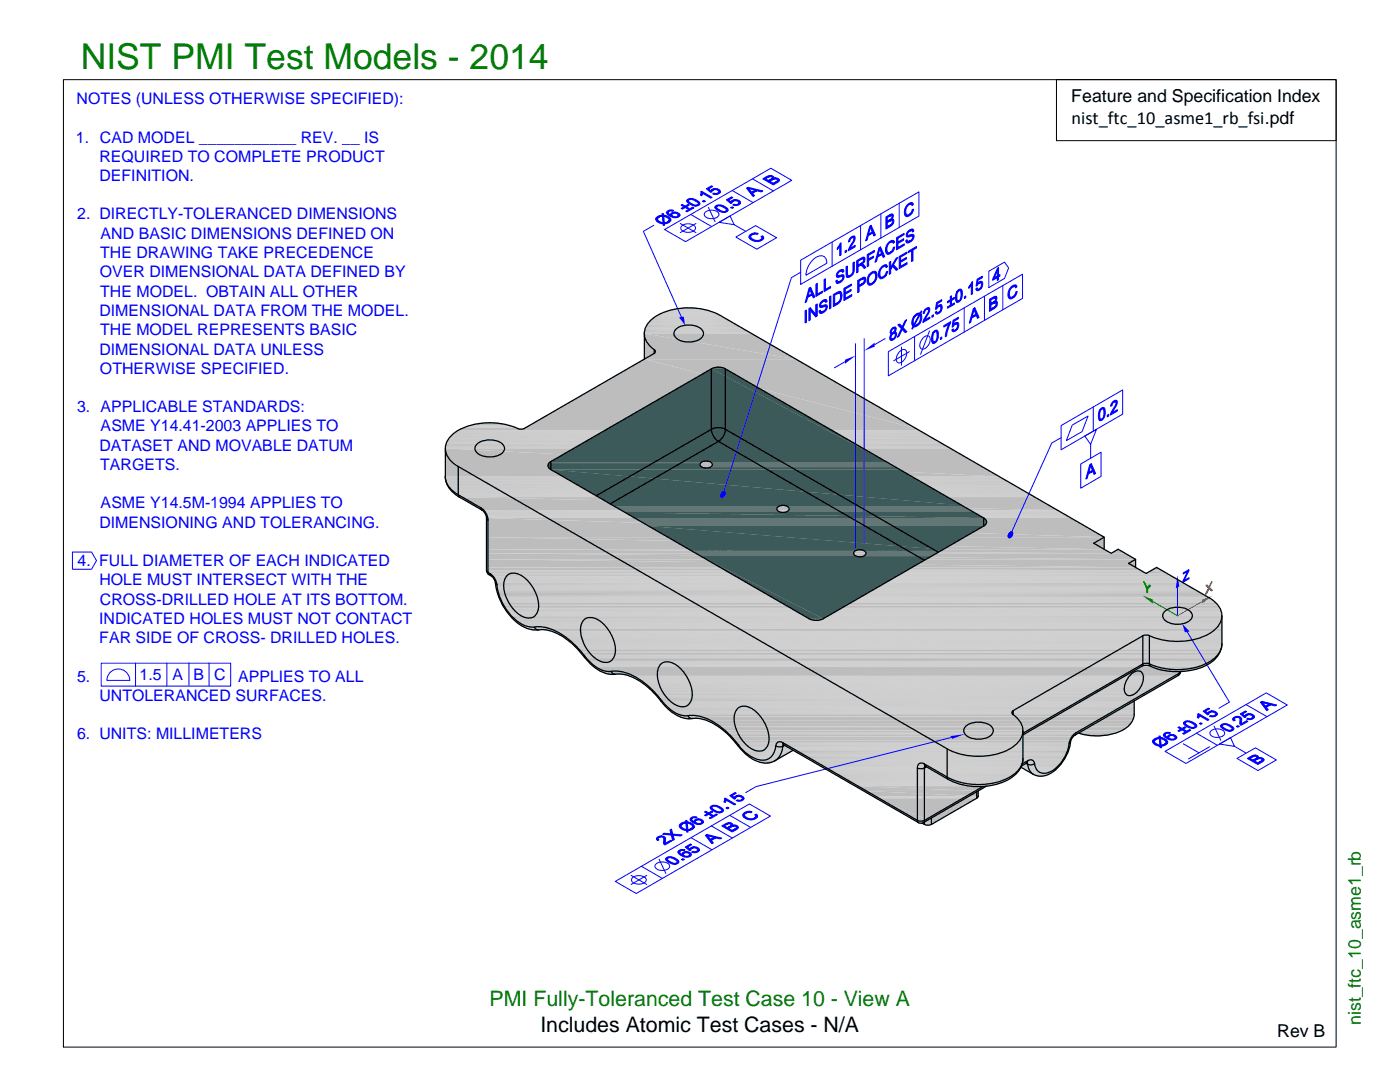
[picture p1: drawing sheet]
<svg xmlns="http://www.w3.org/2000/svg" width="279mm" height="216mm" viewBox="0 0 279 216" stroke-linecap="round" stroke-linejoin="round" font-family="sans-serif">
<defs><g id="words">
<text font-size="7.1" fill="#008000" x="16.1" y="13.8">NIST PMI Test Models - 2014</text>
<text font-size="4.3" fill="#008000" x="97.7" y="200.8">PMI Fully-Toleranced Test Case 10 - View A</text>
<text font-size="4.3" x="107.8" y="206">Includes Atomic Test Cases - N/A</text>
<text font-size="3.7" x="213.8" y="24.7">nist_ftc_10_asme1_rb_fsi.pdf</text>
<g font-size="3.5">
<text x="213.8" y="20.4">Feature and Specification Index</text>
<text x="254.9" y="207">Rev B</text>
</g>
<text font-size="3.5" fill="#008000" x="271.6" y="204.6" transform="rotate(-90 271.6 204.6)">nist_ftc_10_asme1_rb</text>
<g font-size="3.2" fill="#00f">
<text x="15.3" y="20.8">NOTES (UNLESS OTHERWISE SPECIFIED):</text>
<text x="15.2" y="28.4">1. CAD MODEL ___________ REV. __ IS</text>
<text x="19.8" y="32.3">REQUIRED TO COMPLETE PRODUCT</text>
<text x="19.8" y="36.1">DEFINITION.</text>
<text x="15.4" y="43.8">2. DIRECTLY-TOLERANCED DIMENSIONS</text>
<text x="20.1" y="47.6">AND BASIC DIMENSIONS DEFINED ON</text>
<text x="20" y="51.5">THE DRAWING TAKE PRECEDENCE</text>
<text x="19.9" y="55.3">OVER DIMENSIONAL DATA DEFINED BY</text>
<text x="20" y="59.2">THE MODEL. OBTAIN ALL OTHER</text>
<text x="19.8" y="63">DIMENSIONAL DATA FROM THE MODEL.</text>
<text x="19.8" y="70.8">DIMENSIONAL DATA UNLESS</text>
<text x="20" y="66.9">THE MODEL REPRESENTS BASIC</text>
<text x="19.9" y="74.6">OTHERWISE SPECIFIED.</text>
<text x="15.4" y="82.2">3. APPLICABLE STANDARDS:</text>
<text x="19.8" y="89.9">DATASET AND MOVABLE DATUM</text>
<text x="20.1" y="86.1">ASME Y14.41-2003 APPLIES TO</text>
<text x="20" y="93.8">TARGETS.</text>
<text x="20.1" y="101.5">ASME Y14.5M-1994 APPLIES TO</text>
<text x="19.8" y="105.3">DIMENSIONING AND TOLERANCING.</text>
<text x="15.5" y="113">4. FULL DIAMETER OF EACH INDICATED</text>
<text x="19.8" y="116.8">HOLE MUST INTERSECT WITH THE</text>
<text x="19.8" y="124.5">INDICATED HOLES MUST NOT CONTACT</text>
<text x="19.9" y="120.7">CROSS-DRILLED HOLE AT ITS BOTTOM.</text>
<text x="19.8" y="128.4">FAR SIDE OF CROSS- DRILLED HOLES.</text>
<text x="15.4" y="136">5.</text>
<text x="27.8" y="135.8">1.5</text>
<text x="34.4" y="135.8">A</text>
<text x="38.6" y="135.8">B</text>
<text x="42.7" y="135.8">C</text>
<text x="47.5" y="136">APPLIES TO ALL</text>
<text x="19.8" y="139.9">UNTOLERANCED SURFACES.</text>
<text x="15.4" y="147.5">6. UNITS: MILLIMETERS</text>
</g>
</g></defs>
<g fill="#bdbdbd">
<path d="M137.3 61.4h.3z"/>
<path d="M137.1 61.4h.7z"/>
<path d="M137.3 61.4h.5z"/>
<path d="M137 61.4h.9z"/>
<path d="M137.1 61.4h.8z"/>
<path d="M136.8 61.4h1.3z"/>
<path d="M137 61.4h1.1z"/>
<path d="M136.7 61.4h1.5z"/>
<path d="M136.8 61.4h1.4z"/>
<path d="M136.5 61.5h1.9z"/>
<path d="M136.7 61.4l1.7 .1z"/>
</g>
<g fill="none" stroke="#bdbdbd" stroke-width=".2">
<path d="M128.6 66.3h21.1M128.6 66.5h21.4M128.6 66.1h20.8M128.6 66h20.5M128.7 65.8h20.1M128.7 65.6h19.8M128.8 65.4h19.4M128.8 65.3h19.2M128.9 65.1h18.8M129 65h18.4M129.1 64.8h18M129.2 64.6h17.6"/>
<path d="M129.3 64.5h17.3M129.4 64.3h16.9M129.5 64.2h16.5M129.7 64h16.1M129.8 63.9h15.7M130 63.7h15.2M130.1 63.6h14.9M130.3 63.5h14.5M130.5 63.3h14M130.7 63.2h13.6M130.9 63.1h13.2M131 63h12.9"/>
<path d="M131.2 62.9h12.5M131.3 62.9h12.4M131.4 62.8h12.1M131.5 62.7h11.9M131.6 62.7h11.7M131.7 62.6h11.5M131.8 62.6h11.3M131.9 62.5h11.1M132.1 62.5h10.7M132.1 62.4h10.6M132.3 62.4h10.3M132.4 62.3h10.1"/>
<path d="M132.5 62.3h9.9M132.6 62.2h9.7M132.8 62.2h9.3M132.9 62.1h9.1M133.1 62.1h8.7M133.3 62h8.3M133.4 62h8.1M133.6 61.9h7.6M133.8 61.9h7.3M133.9 61.8h7.1M134.2 61.8h6.5M134.4 61.7h6.1"/>
<path d="M134.7 61.7h5.6M134.9 61.6h5.1M135.2 61.6h4.5M135.6 61.5h3.7M136.1 61.5h2.7"/>
</g>
<g fill="#bdbdbd">
<path d="M128.6 66.5l30.3 5.2h-30.3z"/>
<path d="M128.6 66.5h21.4l8.9 5.2z"/>
<path d="M97.6 84.4h.3z"/>
<path d="M97.3 84.4h.8z"/>
<path d="M97.6 84.4h.5z"/>
<path d="M97.3 84.4h.9z"/>
<path d="M97 84.4h1.4z"/>
<path d="M97.3 84.4h1.1z"/>
<path d="M97 84.4h1.5z"/>
<path d="M96.8 84.4h1.9z"/>
<path d="M97 84.4h1.7z"/>
</g>
<g fill="none" stroke="#bdbdbd" stroke-width=".2">
<path d="M92.4 85.4h10.7M92.4 85.3h10.6M92.6 85.3h10.3M92.8 85.2h9.8M92.9 85.2h9.7M93.1 85.1h9.3M93.2 85.1h9.1M93.3 85h8.8M93.4 85h8.7M93.6 84.9h8.3M93.9 84.9h7.7M93.9 84.8h7.6"/>
<path d="M94.2 84.8h7.1M94.4 84.7h6.7M94.5 84.7h6.5M95 84.6h5.5M95 84.6h5.4M95.3 84.5h4.9M95.8 84.5h3.9M96.2 84.4h3.1M96.7 84.4h2.1"/>
</g>
<g fill="#bdbdbd">
<path d="M104.7 85.5l23.9-13.8 54.2 13.8z"/>
<path d="M128.6 71.7h30.3l23.9 13.8z"/>
</g>
<g fill="none" stroke="#bdbdbd" stroke-width=".2">
<path d="M88.9 89h100.2M88.9 89.2h100.5M88.9 89.4h100.8M88.9 88.9h99.9M88.9 88.7h99.6M89 88.6h99.2M89 88.4h99M89.1 88.2h98.6M89.2 88.1h98.2M89.3 87.9h97.8M89.3 87.7h97.5M89.5 87.6h97"/>
<path d="M89.6 87.4h96.7M89.7 87.3h96.3M89.8 87.1h95.9M89.9 87h95.6M90.1 86.8h95.1M90.2 86.7h94.8M90.4 86.5h94.3M90.6 86.4h93.9M90.7 86.3h93.6M90.9 86.1h93.1M91.1 86h92.7M91.3 85.9h92.3"/>
<path d="M91.5 85.8h91.9M91.8 85.7h91.4M91.9 85.6h91.2M92 85.6h11.6M92.1 85.5h11.3M92.2 85.4h11.1M104.4 85.6h78.6M104.5 85.5h78.4"/>
</g>
<g fill="#bdbdbd">
<path d="M88.9 89.5l110.6 5.6h-110.6z"/>
<path d="M88.9 89.5h100.8l9.8 5.6z"/>
</g>
<g fill="none" stroke="#bdbdbd" stroke-width=".2">
<path d="M88.9 95.2h110.8M88.9 95.3h111.1M88.9 95.5h111.4M88.9 95.6h111.6M88.9 95.8h111.9M88.9 95.9h112.1M89 96.1h112.3M89 96.3h112.5M89.1 96.4h112.7M89.1 96.5h113M89.2 96.7h113.1M89.3 96.8h113.2"/>
<path d="M89.3 97h113.5M89.4 97.1h113.6M89.5 97.2h113.7M89.6 97.4h113.9M89.7 97.5h114M89.7 97.6h114.2M89.9 97.7h114.2M90 97.9h114.3M90.1 98h114.4M90.2 98.1h114.5M90.3 98.2h114.6M90.4 98.3h114.7"/>
<path d="M90.5 98.4h114.8M90.7 98.5h114.8M90.8 98.6h114.9M90.9 98.8h115M91.1 98.9h114.9M91.2 99h115M91.4 99h115M91.5 99.1h115"/>
</g>
<g fill="#bdbdbd">
<path d="M91.7 99.2l119.4 2.6h-114.9z"/>
<path d="M91.7 99.2h114.8l4.6 2.6z"/>
</g>
<g fill="none" stroke="#bdbdbd" stroke-width=".2">
<path d="M96.2 101.8h114.9M96.2 101.8l115 .1M96.3 101.9h114.9M96.4 101.9h114.9M96.4 102h115M96.5 102h115M96.5 102.1h115.1M96.6 102.1h115M96.6 102.2h115.2M96.7 102.3h115.3M96.8 102.4h115.4M96.8 102.5h115.6"/>
<path d="M96.9 102.7h115.7M96.9 102.8h116M97 102.9h116M97 102.9h116.1M97 103h116.2M97 103h116.3M97.1 103.1h116.3M97.1 103.2h116.3M97.1 103.2l116.5 .1M97.1 103.3h116.6"/>
</g>
<g fill="#bdbdbd">
<path d="M97.1 103.4l123.3 3.8h-123.3z"/>
<path d="M97.1 103.4h116.6l6.7 3.8z"/>
<path d="M221.8 110.4l1.4-.8 1.3 .8z"/>
<path d="M97.1 107.2l123.3 2.4h-123.3z"/>
<path d="M97.1 107.2h123.3v2.4z"/>
<path d="M97.1 109.6l124.7 .8h-124.7z"/>
<path d="M97.1 109.6h123.3l1.4 .8z"/>
<path d="M97.1 110.4l129.5 1.2h-129.5z"/>
<path d="M97.1 110.4h127.4l2.1 1.2z"/>
<path d="M229.8 113.8l1-.6 1.1 .6z"/>
<path d="M97.1 111.6l129.5 1.6h-129.5z"/>
<path d="M97.1 111.6h129.5v1.6z"/>
<path d="M97.1 113.2l130.6 .6h-130.6z"/>
<path d="M97.1 113.2h129.5l1.1 .6z"/>
</g>
<path d="M97.1 113.9h131" fill="none" stroke="#bdbdbd" stroke-width=".25"/>
<path d="M97.1 114.2h131.4" fill="none" stroke="#bdbdbd" stroke-width=".23"/>
<g fill="#bdbdbd">
<path d="M228.7 114.4l1.1-.6 3.1 .6z"/>
<path d="M229.8 113.8h2.1l1 .6z"/>
</g>
<g fill="none" stroke="#bdbdbd" stroke-width=".2">
<path d="M97.2 114.4h131.5M97.3 114.5h135.8M97.4 114.6h135.9M98 114.9h135.8M98 114.9l135.9 .1M98.1 115h135.8M98.1 115l136 .1M98.2 115.1h135.9M98.3 115.2h136M98.3 115.3h136.1M98.4 115.3h136.2M98.5 115.5h136.3"/>
<path d="M98.6 115.6h136.4M98.6 115.7h136.6M98.7 115.8h136.7M98.7 115.9h136.9M98.8 116h137M98.8 116.1h137.1M98.8 116.2h137.2M98.8 116.2h137.3M98.9 116.3h137.3M98.9 116.3h137.4M99.6 119.2h141.7M99.6 119.3h141.9"/>
<path d="M99.6 119.4h141.9M99.7 119.4h142M99.7 119.5h142.1M99.7 119.6h142.2M99.7 119.7h142.3M99.8 119.8h142.3M99.8 119.9h142.4M99.9 120h142.5M99.9 120.1h142.6M100 120.2h142.6M100 120.3h142.7M100.1 120.4h142.7"/>
<path d="M100.1 120.5h142.7M100.1 120.5h142.9M100.2 120.6h142.8M100.2 120.7h142.9M100.3 120.8h142.9M100.4 120.9h142.8M100.4 121h142.9M100.5 121.1h142.8M100.5 121.1h142.9M100.6 121.2h142.8M100.6 121.3h142.9M100.7 121.4h142.8"/>
<path d="M100.7 121.5h142.9M100.8 121.6h142.8M100.9 121.7h142.7M100.9 121.8h142.8M101 121.9h142.7M101 122h142.8M101.1 122h142.7M101.1 122.1h142.7M101.2 122.2h142.6M101.3 122.3h142.5M101.4 122.4h142.4M101.4 122.5h142.4"/>
<path d="M101.5 122.6h142.4M101.6 122.7h142.3M101.7 122.8h142.2M101.8 122.9h142.1M101.9 123h142M102 123.2h141.9M102.2 123.4h141.7M102.3 123.5h141.6M102.5 123.7h141.4M102.7 123.8h141.2M102.8 124h141.1M103 124.1h140.9"/>
<path d="M103.1 124.3h140.8M103.3 124.4h140.6M103.5 124.5h140.4M103.7 124.6h140.2M103.8 124.8h140.1M104 124.9h139.9M104.2 125h139.7M104.4 125.1h139.5M104.5 125.2h139.4M104.7 125.2h139.2M104.9 125.3h139M105.1 125.4h138.8"/>
<path d="M105.3 125.5h138.6M105.5 125.5h138.4M105.6 125.6h138.3M106 125.6h137.9"/>
</g>
<path d="M97.6 114.8h136.1M98.9 116.9h138.5M99.1 118h140.1M99.3 118.6h141.1" fill="none" stroke="#bdbdbd" stroke-width=".23"/>
<path d="M98.9 116.5h137.7M98.9 116.7h138.1M99 117.1h138.7M99 117.3h139.1M99 117.5h139.5M99.1 117.8h139.8M99.2 118.2h140.4M99.3 118.4h140.7M99.4 118.9h141.3M99.5 119.1h141.6" fill="none" stroke="#bdbdbd" stroke-width=".21"/>
<path d="M106 125.6h2z" fill="#bdbdbd"/>
<path d="M106 125.6h2.1" fill="none" stroke="#bdbdbd" stroke-width=".2"/>
<g fill="#bdbdbd">
<path d="M106 125.6h1.9z"/>
<path d="M106 125.6h2z"/>
</g>
<path d="M108.3 125.6h135.6" fill="none" stroke="#bdbdbd" stroke-width=".2"/>
<g fill="#bdbdbd">
<path d="M106 125.6h1.8z"/>
<path d="M106 125.6h1.9z"/>
</g>
<path d="M108.4 125.6h135.5" fill="none" stroke="#bdbdbd" stroke-width=".2"/>
<g fill="#bdbdbd">
<path d="M106 125.6h1.7z"/>
<path d="M106 125.6h1.8z"/>
</g>
<path d="M108.6 125.6h135.3" fill="none" stroke="#bdbdbd" stroke-width=".2"/>
<g fill="#bdbdbd">
<path d="M106.1 125.6l1.5 .1z"/>
<path d="M106.1 125.6h1.6z"/>
<path d="M106.2 125.7h1.4z"/>
</g>
<path d="M108.7 125.7h135.2" fill="none" stroke="#bdbdbd" stroke-width=".2"/>
<g fill="#bdbdbd">
<path d="M106.2 125.7h1.3z"/>
<path d="M106.2 125.7h1.4z"/>
</g>
<path d="M108.8 125.7h135.1" fill="none" stroke="#bdbdbd" stroke-width=".2"/>
<g fill="#bdbdbd">
<path d="M106.3 125.7h1.1z"/>
<path d="M106.3 125.7h1.2z"/>
<path d="M106.4 125.7h.9z"/>
<path d="M106.4 125.7h1z"/>
</g>
<path d="M109 125.7h134.9" fill="none" stroke="#bdbdbd" stroke-width=".2"/>
<g fill="#bdbdbd">
<path d="M106.5 125.7h.7z"/>
<path d="M106.5 125.7h.8z"/>
<path d="M106.6 125.7h.5z"/>
<path d="M106.6 125.7h.6z"/>
<path d="M106.7 125.7h.3z"/>
<path d="M106.7 125.7h.4z"/>
</g>
<g fill="none" stroke="#bdbdbd" stroke-width=".2">
<path d="M109.1 125.7l134.8 .1M109.4 125.8h134.5M109.5 125.8h134.4M109.6 125.9h134.3M109.9 125.9h134M110.1 126h133.8M110.2 126h133.7M110.4 126.1h133.5M110.5 126.1h133.4M110.7 126.2h133.2M110.8 126.3h133.1M111 126.3h132.9"/>
<path d="M111.1 126.4h132.8M111.3 126.5h132.6M111.4 126.6h132.5M111.6 126.6h132.3M111.7 126.7h132.2M111.9 126.8h132M112 126.9h131.9M112.2 127h131.7M112.3 127.1h131.6M112.5 127.2h131.4M112.6 127.3h131.3M112.8 127.4h131.1"/>
<path d="M112.9 127.5h131M113.1 127.6h130.8M113.3 127.8h130.6M113.4 127.9h130.5M113.6 128h130.3M113.7 128.1h130.2M113.9 128.3h130M114 128.4h129.9M114.2 128.5h129.7M114.2 128.6h129.7M114.3 128.6h129.6M114.4 128.7h129.5"/>
<path d="M114.5 128.8h129.4M114.6 128.9h129.2M114.7 129h129.1M114.8 129.1h129M114.9 129.2h128.9M115 129.3h128.8M115.1 129.3h128.7M115.1 129.4h128.7M115.2 129.5h128.5M115.3 129.6h128.4M115.4 129.6h128.3M115.4 129.7h128.3"/>
<path d="M115.5 129.8h128.1M115.5 129.9h128.1M115.6 129.9h128M115.7 130h127.9M115.8 130.1h127.7M115.8 130.2h127.7M115.9 130.2h127.6M116 130.3h127.4M116 130.4h127.4M116.1 130.5h127.2M116.2 130.6h127M116.2 130.7h127"/>
<path d="M116.3 130.7h126.8M116.4 130.8h126.7M116.4 130.9h126.7M116.5 131h126.5M116.6 131.1h126.3M116.6 131.2h126.2M116.7 131.3h126.1M116.8 131.3h125.9M116.8 131.4h125.9M116.9 131.5h125.7M117 131.5h125.4M117 131.6h125.4"/>
<path d="M117.1 131.7h125.2M117.1 131.7h125.1M117.1 131.8h125.1M117.2 131.9h124.9M117.3 131.9h124.7M117.3 132h124.7M117.4 132.1h124.5M117.5 132.1h124.3M117.5 132.2h124.2M117.6 132.3h124M117.6 132.3h123.9M117.7 132.4h123.7"/>
<path d="M117.8 132.5h123.5M117.8 132.5h123.4M117.9 132.6h123.3M118 132.6h123M118 132.7h122.9M118.1 132.7h122.8M118.2 132.8h122.5M118.2 132.8h122.4M118.2 132.9h122.3M118.3 132.9h122.1M118.4 133h121.8M118.5 133.1h121.6"/>
<path d="M118.6 133.2h121.3M118.7 133.2h121M118.8 133.3h120.8M118.9 133.4h120.5M118.9 133.4h120.3M119 133.5h120M119.1 133.5h119.8M119.1 133.5h119.6M119.3 133.6h119.2M119.3 133.7h119M119.4 133.7h118.7M119.5 133.8h118.5"/>
<path d="M119.6 133.8h118M119.7 133.8h117.7M119.7 133.9h117.3M119.8 134h116.8M120 134.1h115.6M120.1 134.1h115.5M120.4 134.2h115.2M120.5 134.3h115.1M120.8 134.4h114.7M121 134.4h114.5M121.2 134.5h114.3M236.1 134h-116.1"/>
</g>
<path d="M121.3 134.5h2z" fill="#bdbdbd"/>
<path d="M121.3 134.5h2.1M123.6 134.5h111.9" fill="none" stroke="#bdbdbd" stroke-width=".2"/>
<g fill="#bdbdbd">
<path d="M121.3 134.5h1.8z"/>
<path d="M121.3 134.5h2z"/>
<path d="M121.4 134.5h1.7z"/>
</g>
<path d="M123.8 134.5h111.7" fill="none" stroke="#bdbdbd" stroke-width=".2"/>
<g fill="#bdbdbd">
<path d="M121.4 134.5h1.6z"/>
<path d="M121.4 134.5h1.7z"/>
</g>
<path d="M123.9 134.5h111.6" fill="none" stroke="#bdbdbd" stroke-width=".2"/>
<g fill="#bdbdbd">
<path d="M121.4 134.5h1.5z"/>
<path d="M121.4 134.5h1.6z"/>
</g>
<path d="M124 134.5h111.4" fill="none" stroke="#bdbdbd" stroke-width=".2"/>
<g fill="#bdbdbd">
<path d="M121.5 134.5h1.3z"/>
<path d="M121.5 134.5h1.4z"/>
<path d="M121.6 134.5h1.2z"/>
</g>
<path d="M124.2 134.5h111.2" fill="none" stroke="#bdbdbd" stroke-width=".2"/>
<g fill="#bdbdbd">
<path d="M121.6 134.5h1.1z"/>
<path d="M121.6 134.5h1.2z"/>
<path d="M121.7 134.5l.9 .1z"/>
<path d="M121.7 134.5h1z"/>
<path d="M121.8 134.6h.8z"/>
</g>
<path d="M124.3 134.5h111.1" fill="none" stroke="#bdbdbd" stroke-width=".2"/>
<g fill="#bdbdbd">
<path d="M121.8 134.6h.7z"/>
<path d="M121.8 134.6h.8z"/>
<path d="M121.9 134.6h.6z"/>
<path d="M121.9 134.6h.5z"/>
<path d="M122 134.6h.4z"/>
<path d="M122 134.6h.3z"/>
<path d="M122.2 134.6h.1z"/>
<path d="M122.1 134.6h.2z"/>
</g>
<g fill="none" stroke="#bdbdbd" stroke-width=".2">
<path d="M124.4 134.6h111M124.6 134.6h110.8M124.8 134.6h110.5M125 134.7h110.3M125.1 134.7h110.1M125.3 134.8h109.8M125.6 134.9h109.4M125.7 134.9h109.2M125.8 135h109M126 135.1h108.7M126.2 135.1h108.4M126.3 135.2h108.2"/>
<path d="M126.4 135.3h108M126.6 135.3h107.7M126.7 135.4h107.4M126.9 135.5h107.1M127 135.6h106.8M127.2 135.7h106.5M127.4 135.8h106.1M127.5 135.9h105.9M127.7 136h105.5M127.8 136h105.2M128 136.2h104.8M128.1 136.3h104.6"/>
<path d="M128.3 136.4h104.2M128.4 136.5h103.9M128.6 136.6h103.5M128.7 136.7h103.2M128.9 136.9h102.7M129.1 137h102.3M129.2 137.1h102M129.3 137.2h101.7M129.5 137.4h101.3M129.7 137.5h100.8M129.8 137.7h100.5M130 137.8h100"/>
<path d="M130.1 138h99.7M130.3 138.1h99.2M130.4 138.3h98.9M130.6 138.4h98.4M130.7 138.6h98M130.9 138.7h97.6M131 138.9h97.2M131.1 139h96.8M131.3 139.2h96.3M131.4 139.4h95.9M131.6 139.6h95.4M131.9 139.9h94.5"/>
<path d="M132.1 140.3h94.3M132.5 140.7h93.9M132.6 140.9h93.8M132.8 141.1h93.6M133 141.2h93.4M133.2 141.4h93.2M133.3 141.6h93.1M133.5 141.7h92.9M133.7 141.9h92.7M133.9 142h92.5M134.1 142.2h92.3M134.3 142.3h92.1"/>
<path d="M134.5 142.5h91.9M134.7 142.5h91.7M134.8 142.6h91.6M134.9 142.7h91.5M135.1 142.7h91.3M135.1 142.8h91.3M135.3 142.9h91.1M135.4 142.9h90.9M135.5 143h90.8M135.7 143h90.6M135.7 143.1h90.6M135.9 143.1h90.4"/>
<path d="M136.1 143.2h90.2M136.3 143.3h90M136.5 143.3h89.8M136.7 143.3h89.6"/>
</g>
<path d="M131.7 139.7h95M132 140.1h94.4M132.3 140.5h94.1" fill="none" stroke="#bdbdbd" stroke-width=".21"/>
<path d="M136.7 143.3h1.9z" fill="#bdbdbd"/>
<path d="M136.7 143.3h2M139 143.3h87.3" fill="none" stroke="#bdbdbd" stroke-width=".2"/>
<g fill="#bdbdbd">
<path d="M136.7 143.3h1.8z"/>
<path d="M136.7 143.3h1.9z"/>
</g>
<path d="M139.1 143.3h87.2" fill="none" stroke="#bdbdbd" stroke-width=".2"/>
<g fill="#bdbdbd">
<path d="M136.7 143.3h1.7z"/>
<path d="M136.7 143.3h1.8z"/>
</g>
<path d="M139.3 143.4h87" fill="none" stroke="#bdbdbd" stroke-width=".2"/>
<g fill="#bdbdbd">
<path d="M136.8 143.3l1.4 .1z"/>
<path d="M136.8 143.3h1.6z"/>
</g>
<path d="M139.4 143.4h86.8" fill="none" stroke="#bdbdbd" stroke-width=".2"/>
<g fill="#bdbdbd">
<path d="M136.8 143.4h1.4z"/>
<path d="M136.9 143.4h1.2z"/>
<path d="M136.9 143.4h1.3z"/>
</g>
<path d="M139.5 143.4h86.7" fill="none" stroke="#bdbdbd" stroke-width=".2"/>
<g fill="#bdbdbd">
<path d="M136.9 143.4h1.1z"/>
<path d="M136.9 143.4h1.2z"/>
<path d="M137.1 143.4h.9z"/>
<path d="M137.1 143.4h.8z"/>
</g>
<path d="M139.6 143.4h86.6" fill="none" stroke="#bdbdbd" stroke-width=".2"/>
<g fill="#bdbdbd">
<path d="M137.1 143.4h.8z"/>
<path d="M137.2 143.4h.6z"/>
<path d="M137.2 143.4h.7z"/>
<path d="M137.3 143.4h.5z"/>
<path d="M137.3 143.4h.4z"/>
<path d="M137.4 143.4h.2z"/>
<path d="M137.4 143.4h.3z"/>
<path d="M137.5 143.4h.1z"/>
</g>
<g fill="none" stroke="#bdbdbd" stroke-width=".2">
<path d="M139.8 143.4h86.4M139.9 143.4h86.3M140 143.5h86.2M140.3 143.6h85.9M140.4 143.6h85.8M140.6 143.6h85.5M140.7 143.7h85.4M140.9 143.7h85.2M141 143.8h85.1M141.2 143.8h84.8M141.3 143.9h84.7M141.6 144h84.3"/>
<path d="M141.8 144.1h84.1M141.9 144.2h83.9M142.1 144.2h83.7M142.1 144.3h83.7M142.2 144.3h83.5M142.3 144.4h83.4M142.4 144.4h83.3M142.5 144.5h83.1M142.6 144.5h83M142.7 144.6h82.8M142.8 144.7h82.6M143 144.8h82.3"/>
<path d="M143.2 144.9h82M143.2 144.9h81.9M143.3 145h81.8M143.4 145h81.6M143.5 145.1h81.5M143.6 145.2h81.3M143.6 145.2h81.2M143.8 145.3h80.9M143.9 145.4h80.6M143.9 145.5h80.6M144.1 145.5h80.2M144.1 145.6h80.2"/>
<path d="M144.2 145.6h79.9M144.2 145.7h79.9M144.3 145.8h79.6M144.4 145.8h79.5M144.5 145.9h79.3M144.5 145.9h79.1M144.6 146h78.9M144.7 146h78.6M144.7 146.1h78.6M144.8 146.1h78.3M144.8 146.2h78.2M144.9 146.2h78"/>
<path d="M145 146.4h70.2M145.1 146.5h69.8M145.3 146.6h69.4M145.4 146.7h69.1M145.5 146.8h68.9M214.5 146.7h-69.1M215.3 146.3h7.4M215.5 146.4h6.9M215.8 146.4h6.4M216 146.5h6M216 146.5h5.9M216.3 146.6h5.4"/>
<path d="M216.5 146.6h4.9M216.7 146.7h4.5M217.2 146.7h3.5M217.5 146.8h2.9M222.7 146.3h-77.8M226 143.9l-84.5 .1"/>
</g>
<g fill="#bdbdbd">
<path d="M218 146.8h1.9z"/>
<path d="M218.1 146.8h1.5z"/>
<path d="M218.1 146.8h1.8z"/>
<path d="M218.3 146.8h1.3z"/>
</g>
<path d="M145.5 146.8h68.9" fill="none" stroke="#bdbdbd" stroke-width=".2"/>
<g fill="#bdbdbd">
<path d="M218.3 146.8h1.1z"/>
<path d="M218.3 146.8h1.3z"/>
<path d="M218.5 146.8h.9z"/>
<path d="M218.8 146.8h.3z"/>
<path d="M218.6 146.8h.5z"/>
<path d="M218.6 146.8h.8z"/>
</g>
<g fill="none" stroke="#bdbdbd" stroke-width=".2">
<path d="M145.5 146.8h68.8M145.6 146.9h68.6M145.7 147h68.5M145.7 147h68.4M145.8 147.1h68.3M145.9 147.2h68.1M146 147.3h68M146 147.4h67.9M146.1 147.4h67.8M146.2 147.5h67.6M146.3 147.6h67.5M146.3 147.7h67.5"/>
<path d="M146.4 147.8h67.3M146.5 147.8h67.2M146.5 147.9h67.2M146.6 148h67.1M146.7 148.1h67M146.7 148.1h66.9M146.7 148.2h66.9M146.9 148.3h66.7M146.9 148.4h66.7M147 148.5h66.6M147 148.6h66.6M147.1 148.7h66.5"/>
<path d="M147.3 148.8h66.2M147.3 148.9h66.2M147.4 149h66.1M147.5 149.1h66M147.6 149.2h65.8M147.7 149.3h65.7M147.7 149.4h65.7M147.8 149.5h65.5M147.9 149.6h65.4M148 149.7h65.3M148 149.7h10.3M148.5 150.3h8.9"/>
<path d="M148.9 150.7h7.9M149.2 150.9h7.2M149.4 151h6.7M149.5 151.1h6.5M149.6 151.2h6.3M149.8 151.2h5.9M149.9 151.3h5.7M150 151.4h5.4M150.1 151.5h5.2M150.2 151.5h5M150.3 151.6h4.8M150.5 151.6h4.5"/>
<path d="M150.6 151.7h4.3M150.7 151.8h4.1M150.9 151.8h3.7M150.9 151.9h3.7M151.1 151.9h3.4M151.2 152h3.2M151.3 152h3M151.4 152.1h2.8M154 152.1h-2.3M158.3 149.8h55M158.6 150h54.6M158.9 150.1h54.2"/>
<path d="M159.2 150.3h53.9M159.5 150.5h53.5M159.8 150.6h53.1M160.1 150.8h52.8M160.4 151h52.4M160.6 151.2h52.1M160.9 151.3h51.7M161.2 151.5h51.3M161.5 151.6h50.9M161.8 151.8h50.5M162.1 152h50.1M213.7 148h-67.1"/>
<path d="M214.3 146.9h-68.7"/>
</g>
<path d="M148.1 149.9h10.1M148.3 150.1h9.5M148.7 150.5h8.4" fill="none" stroke="#bdbdbd" stroke-width=".21"/>
<path d="M151.8 152.1l2 .1z" fill="#bdbdbd"/>
<path d="M151.8 152.2h2.1" fill="none" stroke="#bdbdbd" stroke-width=".2"/>
<g fill="#bdbdbd">
<path d="M151.9 152.2h1.8z"/>
<path d="M151.9 152.2h1.9z"/>
<path d="M152 152.2h1.6z"/>
<path d="M152 152.2h1.7z"/>
</g>
<path d="M162.3 152.1h49.8" fill="none" stroke="#bdbdbd" stroke-width=".2"/>
<g fill="#bdbdbd">
<path d="M152 152.2h1.6z"/>
<path d="M152.1 152.2h1.4z"/>
<path d="M152.1 152.2h1.5z"/>
<path d="M152.2 152.2h1.3z"/>
<path d="M152.2 152.2h1.2z"/>
<path d="M152.3 152.2h1.1z"/>
<path d="M152.3 152.2l1 .1z"/>
<path d="M152.4 152.3h.9z"/>
<path d="M152.5 152.3h.7z"/>
<path d="M152.5 152.3h.8z"/>
<path d="M152.5 152.3h.6z"/>
<path d="M152.6 152.3h.5z"/>
<path d="M152.7 152.3h.3z"/>
<path d="M152.7 152.3h.4z"/>
<path d="M152.8 152.3h.2z"/>
</g>
<g fill="none" stroke="#bdbdbd" stroke-width=".2">
<path d="M162.6 152.3h49.4M162.9 152.4h49M163.1 152.6h48.7M163.3 152.7h48.3M163.6 152.8h47.9M163.8 153h47.6M164.1 153.1h47.2M164.1 153.1h47.1M164.3 153.2h39.4M164.5 153.3h39.2M164.7 153.4h38.9M164.8 153.5h38.7"/>
<path d="M165 153.6h38.5M165.1 153.7h38.3M165.3 153.8h38M165.5 153.9h37.8M165.6 154h37.6M165.8 154.1h37.4M165.9 154.2h37.2M166.1 154.3h36.9M166.3 154.4h36.5M166.6 154.6h36.1M203.9 153.2h7.2M204.1 153.4h6.9"/>
<path d="M204.3 153.5h6.6M204.6 153.6h6.1M204.8 153.7h5.8M205 153.8h5.5M205.1 153.9h5.2M205.3 154h4.9M205.5 154.1h4.5M205.6 154.2h4.3M205.8 154.3h4M205.9 154.4h3.7M206.1 154.5h3.4M206.2 154.5h3.1"/>
<path d="M206.3 154.5h2.9M206.4 154.6h2.7M206.4 154.6h2.6M206.6 154.7h2.3"/>
</g>
<path d="M206.7 154.7l1.9 .1z" fill="#bdbdbd"/>
<path d="M206.7 154.7h2" fill="none" stroke="#bdbdbd" stroke-width=".2"/>
<g fill="#bdbdbd">
<path d="M206.8 154.8h1.7z"/>
<path d="M206.8 154.8h1.8z"/>
<path d="M206.8 154.8h1.6z"/>
<path d="M207 154.8h1.4z"/>
</g>
<path d="M166.9 154.8h35.6" fill="none" stroke="#bdbdbd" stroke-width=".2"/>
<g fill="#bdbdbd">
<path d="M207 154.8l1.2 .1z"/>
<path d="M207 154.8h1.4z"/>
<path d="M207.1 154.9h1.1z"/>
<path d="M207.1 154.9h1z"/>
<path d="M207.3 154.9h.7z"/>
<path d="M207.3 154.9h.8z"/>
<path d="M207.3 154.9h.6z"/>
<path d="M207.4 154.9h.5z"/>
<path d="M207.6 154.9h.2z"/>
<path d="M207.5 154.9h.3z"/>
<path d="M207.5 154.9h.4z"/>
</g>
<g fill="none" stroke="#bdbdbd" stroke-width=".2">
<path d="M167.2 154.9h35.1M167.4 155.1h34.7M167.7 155.2h34.2M167.9 155.3h33.8M168.1 155.5h33.4M168.4 155.6h32.9M168.6 155.7h32.5M168.8 155.8h32.1M169 155.9h31.6M169.2 156h31.2M169.3 156.1h30.8M169.5 156.2h30.4"/>
<path d="M169.7 156.3h29.9M169.8 156.4h29.6M169.9 156.5h29.2M170.1 156.5h28.7M170.2 156.6h28.4M170.3 156.7h28M170.4 156.7h27.6M170.5 156.8h27.2M170.6 156.8h26.8M170.6 156.9h26.6"/>
</g>
<g fill="#bdbdbd">
<path d="M170.7 156.9l24.5 .9h-22.9z"/>
<path d="M170.7 156.9h26.2l-1.7 .9z"/>
<path d="M172.3 157.8l22.9 1.1h-21z"/>
<path d="M172.3 157.8h22.9v1.1z"/>
</g>
<path d="M174.2 158.9h21M174.2 159h21M174.3 159h20.9M174.4 159.1h20.8M174.5 159.1h20.7M174.6 159.2h20.5M174.7 159.2h20.4M174.8 159.3h20.2" fill="none" stroke="#bdbdbd" stroke-width=".2"/>
<g fill="#bdbdbd">
<path d="M174.9 159.3l11.6 4.8h-3.2z"/>
<path d="M174.9 159.3h20l-8.4 4.8z"/>
<path d="M183.5 164.3h.5z"/>
</g>
<path d="M183.3 164.2h3.2" fill="none" stroke="#bdbdbd" stroke-width=".2"/>
<path d="M184 164.3l1.9 .2h-1.4z" fill="#bdbdbd"/>
<path d="M184 164.4h2.3" fill="none" stroke="#bdbdbd" stroke-width=".25"/>
<g fill="#bdbdbd">
<path d="M184.5 164.5h1.3z"/>
<path d="M184.5 164.5h1.4z"/>
<path d="M184.6 164.5l1.1 .1z"/>
<path d="M184.6 164.5h1.2z"/>
<path d="M184.6 164.6h1.1z"/>
<path d="M184.7 164.6h.8z"/>
<path d="M184.7 164.6h1z"/>
<path d="M184.8 164.6h.7z"/>
<path d="M184.9 164.6l.5 .1z"/>
<path d="M184.9 164.6h.6z"/>
<path d="M185.1 164.7h.2z"/>
<path d="M185 164.7h.3z"/>
<path d="M185 164.7h.4z"/>
</g>
<g fill="#3c5a5a">
<path d="M143.2 73.3h.4z"/>
<path d="M143.3 73.3h.3z"/>
<path d="M143 73.3h.7z"/>
<path d="M143.2 73.3h.5z"/>
<path d="M142.9 73.3h.9z"/>
<path d="M143 73.3h.8z"/>
<path d="M142.8 73.3h1.2z"/>
<path d="M142.9 73.3h1.1z"/>
<path d="M142.6 73.3h1.5z"/>
<path d="M142.8 73.3h1.3z"/>
<path d="M142.5 73.4h1.7z"/>
<path d="M142.6 73.3l1.6 .1z"/>
<path d="M142.4 73.4h1.9z"/>
<path d="M142.5 73.4h1.8z"/>
</g>
<path d="M142 73.6h2.8M142.1 73.5h2.6M142.3 73.4h2.2" fill="none" stroke="#3c5a5a" stroke-width=".2"/>
<g fill="#3c5a5a">
<path d="M110.1 92l31.9-18.4 34.6 18.4z"/>
<path d="M142 73.6h2.8l31.8 18.4z"/>
</g>
<g fill="none" stroke="#3c5a5a" stroke-width=".2">
<path d="M109.3 92.8l30.4 .1M109.3 92.9h30.5M109.3 92.9l30.5 .1M109.4 92.7l30.3 .1M109.4 92.8h30.3M109.4 93h30.4M109.4 93l30.5 .1M109.4 92.7h30.3M109.4 93.1h30.5M109.4 93.1l30.6 .1M109.4 92.6h30.3M109.4 93.2h30.7"/>
<path d="M109.5 93.2l30.8 .1M109.5 92.5h30.3M109.5 93.3h30.8M109.5 93.3l31 .1M109.5 92.4h30.3M109.5 93.4h69.6M109.6 93.4h69.6M109.6 92.3h30.3M109.6 93.5h69.7M109.7 93.5h69.7M109.7 93.6h69.8M109.8 93.7h69.8"/>
<path d="M110 92h66.7M139.7 92.5l-30.3 .1M139.8 92.4l-30.3 .1M139.9 92.3l-30.3 .1M140 92.3h-30.3M140.1 92.2h-30.4M140.3 92.1l-30.5 .1M140.3 92.1h-30.4M140.5 92l-30.5 .1M141.4 92l35.4 .1M141.4 93.3h37.6M141.5 93.3h37.5"/>
<path d="M141.6 92.1h35.3M141.7 92.1h35.3M141.7 93.2h37.2M141.8 93.2h37M141.8 92.2h35.2M141.8 93.2h36.9M141.8 92.2h35.3M141.9 92.3h35.3M141.9 93.1h36.7M142 93.1h36.5M142 92.3h35.3M142 93h36.4"/>
<path d="M142 92.4h35.4M142.1 92.9h36.3M142.1 92.4h35.4M142.1 92.9h36.1M142.1 92.5h35.5M142.1 92.8h36M142.1 92.6h35.6M142.2 92.8h35.8M142.2 92.6h35.6M142.2 92.7h35.7"/>
</g>
<g fill="#3c5a5a">
<path d="M109.9 93.7l82.1 7.1h-69.7z"/>
<path d="M109.9 93.7h69.7l12.4 7.1z"/>
</g>
<g fill="none" stroke="#3c5a5a" stroke-width=".2">
<path d="M122.3 100.8h69.7M122.3 100.9h33.7M122.4 100.9h33.4M122.5 101h33.1M122.6 101h32.9M122.6 101.1h32.8M122.7 101.1h32.6M122.8 101.2h32.5M122.9 101.2h32.3M123 101.3h32.2M123.1 101.3h32M123.2 101.4h31.9"/>
<path d="M123.3 101.5h31.7M123.4 101.5h31.6M123.5 101.6h31.5M123.6 101.6h31.4M123.7 101.7h31.4M123.8 101.8h31.3M124 101.8h31.2M124 101.9h31.2M124.1 101.9h31.2M124.2 102h31.1M124.3 102h31.1M124.4 102.1h31.1"/>
<path d="M124.5 102.1l31.2 .1M124.6 102.2h31.3M124.7 102.2h31.4M124.7 102.3h69.7M156.4 102.2h38M156.5 100.9h35.6M156.7 102.2h37.6M156.8 100.9h35.4M156.9 102.1h37.3M156.9 101h35.4M157 102.1h37.2M157.1 102.1h37"/>
<path d="M157.1 101h35.2M157.2 102h36.8M157.2 101.1h35.2M157.2 101.1h35.3M157.3 101.2h35.3M157.3 101.9h36.6M157.4 101.9h36.4M157.4 101.2h35.3M157.4 101.8h36.3M157.4 101.3h35.4M157.4 101.7h36.2M157.4 101.4h35.5"/>
<path d="M157.5 101.7h36M157.5 101.4h35.5M157.5 101.6h35.9M157.5 101.5h35.6M157.5 101.5h35.8"/>
</g>
<g fill="#3c5a5a">
<path d="M124.8 102.3l71.5 1.1h-69.6z"/>
<path d="M124.8 102.3h69.6l1.9 1.1z"/>
</g>
<g fill="none" stroke="#3c5a5a" stroke-width=".2">
<path d="M126.7 103.4h69.7M126.7 103.5h69.8M126.9 103.5h69.7M127 103.6h69.7M127.1 103.6h69.6M127.2 103.7h69.6M127.3 103.8h69.5M127.4 103.9h69.5M127.6 103.9h69.3M127.7 104h69.2M127.8 104.1h69.1M128 104.2h68.9"/>
<path d="M128.1 104.2h68.8M128.2 104.3h68.7M128.4 104.4h68.5M128.5 104.5h68.4M128.7 104.5h68.1M128.8 104.6h68M128.9 104.7h67.8M129 104.8h67.7M129.1 104.8h67.5M129.2 104.9h67.3M129.3 104.9h67.1"/>
</g>
<g fill="#3c5a5a">
<path d="M129.4 105l58.8 4.7h-50.6z"/>
<path d="M129.4 105h66.9l-8.1 4.7z"/>
</g>
<g fill="none" stroke="#3c5a5a" stroke-width=".2">
<path d="M137.6 109.7h50.6M137.6 109.7h33.8M137.7 109.8h33.4M137.8 109.8h33.2M137.9 109.9h32.9M138 109.9h32.7M138 110h32.7M138.1 110h32.5M138.2 110.1h32.3M138.3 110.1h32.2M138.4 110.2h32M138.5 110.2h31.9"/>
<path d="M138.6 110.3h31.8M138.7 110.4h31.7M138.9 110.4h31.5M139 110.5h31.4M139.1 110.6h31.3M139.2 110.6h31.2M139.3 110.7h31.2M139.4 110.7h31.1M139.5 110.8h31.1M139.6 110.8h31.1M139.6 110.9h31.1M139.7 110.9h31.1"/>
<path d="M139.8 111h31.1M139.9 111h31.2M140 111.1h31.3M140 111.1h45.7M171.7 109.7h16.5M172 109.7h16.1M172.2 109.8h15.8M172.3 109.9h15.6M172.3 111h13.7M172.4 110.9h13.7M172.4 109.9h15.4M172.5 110.9h13.7"/>
<path d="M172.5 109.9h15.3M172.6 110.8h13.6M172.6 110h15M172.6 110.8h13.8M172.7 110.7h13.7M172.7 110.1h14.8M172.7 110.6h13.8M172.7 110.2h14.7M172.8 110.6h13.8M172.8 110.2h14.5M172.8 110.5h14.1M172.8 110.3h14.4"/>
<path d="M172.8 110.3h14.3M172.8 110.5h14M172.8 110.4h14.2M185.8 111.1h-13.9M185.9 111h-13.8"/>
</g>
<g fill="#3c5a5a">
<path d="M140.1 111.1l24.2 12.4h-2.8z"/>
<path d="M140.1 111.1h45.6l-21.4 12.4z"/>
</g>
<path d="M161.5 123.5h2.8M161.6 123.5h2.6M161.7 123.6h2.4M161.8 123.6h2.2" fill="none" stroke="#3c5a5a" stroke-width=".2"/>
<g fill="#3c5a5a">
<path d="M161.9 123.7h1.8z"/>
<path d="M161.9 123.7h2z"/>
<path d="M162 123.7h1.6z"/>
<path d="M162 123.7h1.7z"/>
<path d="M162.2 123.7h1.3z"/>
<path d="M162.2 123.7h1.4z"/>
<path d="M162.3 123.7l1 .1z"/>
<path d="M162.3 123.7h1.2z"/>
<path d="M162.4 123.8h.8z"/>
<path d="M162.4 123.8h.9z"/>
<path d="M162.5 123.8h.6z"/>
<path d="M162.5 123.8h.7z"/>
<path d="M162.7 123.8h.2z"/>
<path d="M162.7 123.8h.4z"/>
</g>
<path d="M235 114.8l.4 2.2-.7 .4z" fill="#00f"/>
<path d="M235 117.2v5.7" fill="none" stroke="#00f" stroke-width=".2"/>
<path d="M236.1 114.3l1.2-.6-1 2.1 1-.5v.2l-1.2 .7 .9-2.2-.9 .5z" fill-rule="evenodd" fill="#00f" stroke="#00f" stroke-width=".2"/>
<path d="M239.9 119.6l2.1-.8-2.1 1.6z" fill="#ff3f00"/>
<path d="M239.9 120l-4.9 2.9" fill="none" stroke="#ff3f00" stroke-width=".2"/>
<g fill="#ff3f00" stroke="#ff3f00" stroke-width=".2">
<path d="M241.4 117.2l.6 .6-.3 .1-.4-.5z" fill-rule="evenodd"/>
<path d="M241.7 116.2l.2-.1-1.1 2.3-.2 .2z" fill-rule="evenodd"/>
<path d="M240.6 116.8l.2-.1 .4 .3v.3z" fill-rule="evenodd"/>
</g>
<path d="M228 118.8l2.1 .8v.8z" fill="#008000"/>
<path d="M230.1 120l4.9 2.9" fill="none" stroke="#008000" stroke-width=".2"/>
<g fill="#008000" stroke="#008000" stroke-width=".2">
<path d="M229.4 116.7l.2 .2-.6 .7-.1-.3z" fill-rule="evenodd"/>
<path d="M228.2 116.1l.3 .1 .5 1.4v.7l-.2-.1v-.8z" fill-rule="evenodd"/>
</g>
<g fill="none" stroke="#00f" stroke-width=".2">
<path d="M211.8 87.3l-1.9 1.1-8 17.7M211.8 84.9l12.2-7.1v4.8l-12.2 7.1zM214 84.8l3.1-1.8-1.2 3.1-3.1 1.8zM215.7 92.6l4-2.4v4.9l-4 2.3zM217.7 88.7l1.1-3-2.3 1.3 1.2 1.7v2.8M218.2 81.2v4.8M201.2 106.8l.5-.1-.5 .3zM201.2 107l.5-.3-.5 .4zM201.3 106.6l.4 .1-.5 .1zM201.4 106.4l.3 .3-.4-.1zM201.5 106.3l.2 .4-.3-.3zM201.5 106.3l.1-.1 .1 .5z"/>
<path d="M201.6 106.2l.2-.1-.1 .6zM201.7 106.7l.2 .3-.1 .1zM201.7 106.7l-.3 .6h-.1zM201.7 106.7l.3 .1-.1 .2zM201.7 106.7l.1 .4-.1 .2zM201.7 106.7l-.2 .6h-.1zM201.7 106.7l.4-.1-.1 .2zM201.7 106.7v.6h-.2zM201.7 106.7l-.4 .6-.1-.2zM201.7 106.7l.4-.4v.1zM201.7 106.7l.4-.3v.2zM201.8 106.1h.1l-.2 .6z"/>
<path d="M201.9 106.1l.1 .1-.3 .5zM202 106.2l.1 .1-.4 .4zM236.9 126.1l8.5 14-2.1 1.2"/>
</g>
<g fill="#00f" stroke="#00f" stroke-width=".2">
<path d="M219.4 81.9l.5-.3a1.84 1.84 0 0 0-.2 2.1l.2-.1-.5 .3a2.38 2.38 0 0 1 0-2z" fill-rule="evenodd"/>
<path d="M219.7 81.5l.4-.2a.59 .59 0 0 1 .5 .8 1.61 1.61 0 0 1-.9 1.8h-.3a1.78 1.78 0 0 0 .8-2.2l-.2-.1-.6 .3z" fill-rule="evenodd"/>
<path d="M221 82.8l.3-.1v.3l-.3 .2z" fill-rule="evenodd"/>
<path d="M222.4 80.2l.5-.3a2.17 2.17 0 0 1-.7 2.1l-.2 .3 1-.6v.3l-1.4 .8 .3-.8a3 3 0 0 0 .8-1.8z" fill-rule="evenodd"/>
<path d="M222 80.2l.5-.3h.4a1.12 1.12 0 0 0-1 1l-.2 .2z" fill-rule="evenodd"/>
<path d="M217.5 92.7l.3-.2-.5 1.8 .8-.2-.9 .5-.2 .8-.3 .2z" fill-rule="evenodd"/>
<path d="M217.8 92.5l.9 2-.4 .2-.2-.6-.8 .2 .7-.4-.4-1z" fill-rule="evenodd"/>
<path d="M231.8 148.9l1.2-.7a1.42 1.42 0 0 1-1.2 .7z" fill-rule="evenodd"/>
<path d="M231.6 147.4l.4-.2a1.26 1.26 0 0 1 1 .9l-.6 .4a.43 .43 0 0 0 .1-.7z" fill-rule="evenodd"/>
<path d="M230 147.9l.7-.4a.41 .41 0 0 0-.2 .7l1 .5a1.05 1.05 0 0 1-1.5-.7z" fill-rule="evenodd"/>
<path d="M230.2 147.6l.6-.4h.5l-1.3 .7z" fill-rule="evenodd"/>
<path d="M230 147.9l1.3-.7v-.3h.3v.3h.3l-.3 .2 .1 1.3 .6-.2 .7-.4-1.2 .8v.3h-.3v-.3l-.3-.1 .3-.1-.1-1.3z" fill-rule="evenodd"/>
<path d="M233.4 146.9l.4-.4 .7 .2 .4 .4-.5 .3a.31 .31 0 0 0 .1-.3 .31 .31 0 0 0-.3-.2l-.5-.1z" fill-rule="evenodd"/>
<path d="M233.1 146.8l.7-.3-.8 .7z" fill-rule="evenodd"/>
<path d="M232.2 146.7l.5-.3-.2 .2 .1 .3 .4 .3 .3-.2a.76 .76 0 0 0 1.1 .4l.5-.3-.1 .2a1.58 1.58 0 0 1-2.3-.2z" fill-rule="evenodd"/>
<path d="M232.3 146.4a1.1 1.1 0 0 1 1.3-.2l-.2 .2h-.7l-.5 .3z" fill-rule="evenodd"/>
<path d="M236 146.4l1.4-.8 .2 .1-1.3 .8z" fill-rule="evenodd"/>
<path d="M235.1 145.2l.2-.2 .6 .4 .6-.4 .2 .2-.6 .3 .6 .3-.2 .2-.6-.4-.6 .4-.2-.2 .5-.3z" fill-rule="evenodd"/>
<path d="M236.2 144.4l.5-.3-.2 .3a2 2 0 0 0 1.9 .7 1.32 1.32 0 0 1-1.8-.3z" fill-rule="evenodd"/>
<path d="M236.3 144.1a2.01 2.01 0 0 1 2.5 .5v.3l-.2 .3-.6 .2 .5-.5a1.55 1.55 0 0 0-1.8-.8l-.5 .3z" fill-rule="evenodd"/>
<path d="M239.4 144.4l.2-.2 .3 .2-.3 .1z" fill-rule="evenodd"/>
<path d="M239 143l.4-.2-.2 .5-.3-.1z" fill-rule="evenodd"/>
<path d="M239 142.5l.2-.1 2.1 1.2-.3 .2-1.6-1-.4 .2z" fill-rule="evenodd"/>
<path d="M241.4 142.9l.4-.1a1.23 1.23 0 0 0 1.2-.3l-.4 .4a1.31 1.31 0 0 1-1.2 0z" fill-rule="evenodd"/>
<path d="M241.4 142.2l.7-.3a.93 .93 0 0 1 .9 .6l-.6 .2 .2-.2a.72 .72 0 0 0-1.2-.3z" fill-rule="evenodd"/>
<path d="M241.1 142.1l.8-.2-.9 .4z" fill-rule="evenodd"/>
<path d="M240.1 141.9l1.1-.6 .2 .1-.8 .5 .4 .4 .9-.4-.9 .7z" fill-rule="evenodd"/>
</g>
<path d="M236 124.5l1.4 1.5-.9 .2z" fill="#00f"/>
<g fill="none" stroke="#00f" stroke-width=".2">
<path d="M159.8 54.3l-1.9 1.1-13.4 42.7M159.8 51.9l23.6-13.6v4.8l-23.6 13.6zM162.2 51.9l.4-.4a1.35 1.35 0 0 1 1.6-.4 1.35 1.35 0 0 1 .8 1.4l-4.2 2.4 .5-1.7zM166.1 48.3v4.8M171.7 45v4.8M175.8 42.7v4.8M179.5 40.6v4.8M168.6 72.2l-2.1 1.2M170.7 68.6v40.8M172.5 67.6v40.8M176.6 67.6l-2 1.2M143.8 98.9l.5-.2-.5 .4z"/>
<path d="M143.8 99.1l.5-.4-.4 .5zM143.8 98.7h.5l-.5 .2zM143.9 98.5l.4 .2h-.5zM144 98.3l.3 .4-.4-.2zM144 98.3l.2-.1 .1 .5zM144.2 98.2l.1-.1v.6zM144.3 98.7l.3 .1-.1 .2zM144.3 98.7l.1 .4-.2 .2zM144.3 98.7l-.2 .6h-.1zM144.3 98.7l.4-.4v.2zM144.3 98.7l.4-.2v.2zM144.3 98.7l-.3 .6-.1-.1z"/>
<path d="M144.3 98.7l.2 .3-.1 .1zM144.3 98.7h.4l-.1 .1zM144.3 98.7l-.1 .6h-.1zM144.3 98.1h.2l-.2 .6zM144.5 98.1h.1l-.3 .6zM144.6 98.1l.1 .1-.4 .5zM144.7 98.2v.1l-.4 .4zM232.5 149.9l20.2-11.6 4.2 2.4-20.2 11.6zM236.2 148.4l3.1 1.8M238.8 146.3l4.2 2.4M241.4 149l-4.2 2.4M241.7 145.8a2.1 2.1 0 0 1 2.6 .2l.1 .4a1.72 1.72 0 0 1-2.9-.1z"/>
<path d="M242.3 144.9l1.3 2.8M246.4 148.9l-.8-1.7-2.2 1.3 3 .4 2.3 1.4M246.9 151.3l3.6-2.1 4.2 2.4-3.6 2.2zM248.7 140.6l4.2 2.4"/>
</g>
<g fill="#00f" stroke="#00f" stroke-width=".2">
<path d="M243.6 144.9l.4-.2a.53 .53 0 0 0 .5 .7l.6 .3 .7-.1a1.48 1.48 0 0 1-2-.4z" fill-rule="evenodd"/>
<path d="M243.6 144.7a1.74 1.74 0 0 1 2.6 .8l-.4 .4h-.5l.5-.3a.56 .56 0 0 0-.5-.7l-.9-.3-.8 .3z" fill-rule="evenodd"/>
<path d="M246.7 144.9l.3-.1 .3 .1-.3 .2z" fill-rule="evenodd"/>
<path d="M246.5 143.2l.5-.3 .4 .1a.73 .73 0 0 1 .4 1.1v.3l1-.6 .2 .2-1.3 .7-.3-.5a.73 .73 0 0 0-.5-1.1z" fill-rule="evenodd"/>
<path d="M246.1 143.3l.9-.4-.6 .5-.1 .2 .2 .1-.3 .1a.34 .34 0 0 1-.1-.5z" fill-rule="evenodd"/>
<path d="M248.8 143.5l.2-.2 .2 .1a1.2 1.2 0 0 0 1.1-.4v.2l-.4 .3-.5 .1z" fill-rule="evenodd"/>
<path d="M248.8 142.7l.5-.3h.3l.6 .4 .1 .2-.5 .3 .2-.2a.83 .83 0 0 0-1.2-.4z" fill-rule="evenodd"/>
<path d="M248.5 142.7l.7-.3-.8 .5z" fill-rule="evenodd"/>
<path d="M247.5 142.5l1.1-.6 .2 .1-.8 .5 .4 .4 .9-.5-.9 .8z" fill-rule="evenodd"/>
<path d="M251.5 140.1l.3-.1 .8 .9 1-.3-.9 .5 .4 .5-.3 .2z" fill-rule="evenodd"/>
<path d="M251.8 140l3 .7-.3 .2-.9-.3-1 .3 .7-.4-1.4-.3z" fill-rule="evenodd"/>
<path d="M250.8 151.6l.7-.4 .7 .3-1.1 .7 .8-.5a.58 .58 0 0 0-.5-.4 .58 .58 0 0 0-.6 .3z" fill-rule="evenodd"/>
<path d="M249.9 151.1l.7-.4h.2l.3 .2v.2l-1 .6 .6-.4a.38 .38 0 0 0-.2-.4 .38 .38 0 0 0-.4 .1z" fill-rule="evenodd"/>
<path d="M248.9 151.3l.9-.5 .8-.1-1.1 .6 .6 .4 1-.6v.1h.4l-1.2 .6 .8 .4 1.2-.6-.3 .4-1 .5z" fill-rule="evenodd"/>
<path d="M167.2 49.3l.4-.2-.5 .7z" fill-rule="evenodd"/>
<path d="M167.7 48.5h.2v2.4l-.3 .1v-1.9l-.4 .2z" fill-rule="evenodd"/>
<path d="M168.7 50.1l.3-.2v.3l-.3 .2z" fill-rule="evenodd"/>
<path d="M170 47.5l.5-.4 .1 .1a3.7 3.7 0 0 1-.9 2.4l1-.6v.3l-1.4 .7 .2-.7a3 3 0 0 0 .9-1.9z" fill-rule="evenodd"/>
<path d="M169.7 47.4l.5-.3h.3l-.7 .5-.2 .6-.3 .1z" fill-rule="evenodd"/>
<path d="M173.6 45.2l.3-.2-.5 1.7 .8-.2-.9 .5-.2 .9-.3 .1z" fill-rule="evenodd"/>
<path d="M173.9 45l.8 1.9-.3 .2-.2-.6-.8 .2 .7-.4-.4-1z" fill-rule="evenodd"/>
<path d="M177.6 44.1l.6-.3 .2 .1-.1 .7-1.2 .7 .8-.6a.44 .44 0 0 0 .1-.7z" fill-rule="evenodd"/>
<path d="M177.5 43.1l.7-.3 .1 .1-.2 .7-1 .5a1.03 1.03 0 0 0 .9-1z" fill-rule="evenodd"/>
<path d="M176.8 43.3l1-.6 .4 .1-1.1 .6v.7l1-.5-.1 .1 .2 .1-1.1 .6v.9l1.2-.7-.4 .5-1.1 .6z" fill-rule="evenodd"/>
<path d="M182.1 41.8l.2-.1-.3 .8-.6 .3 .4-.4z" fill-rule="evenodd"/>
<path d="M181.5 40.8l.6-.3 .2 .2-.3 .3-.2-.3z" fill-rule="evenodd"/>
<path d="M181 41l.5-.5h.6a1.73 1.73 0 0 0-1.2 2.3l.3 .1 .8-.4a.96 .96 0 0 1-1.3 .6l-.1-.1a1.68 1.68 0 0 1 .4-2z" fill-rule="evenodd"/>
<path d="M161.5 57.5l.3-.2-.5 1.7 .8-.2-.9 .6-.2 .8-.3 .2z" fill-rule="evenodd"/>
<path d="M161.8 57.3l.8 1.9-.3 .2-.2-.6-.8 .2 .7-.4a1.21 1.21 0 0 1-.2-1.3z" fill-rule="evenodd"/>
<path d="M162.8 56.7l.3-.1v2.1l1-.6v.3l-1.3 .7z" fill-rule="evenodd"/>
<path d="M164.5 55.8l.2-.2v2.1l1.1-.6v.3l-1.3 .8z" fill-rule="evenodd"/>
<path d="M166.8 56l.3-.1a.33 .33 0 0 0 .2 .3 .33 .33 0 0 0 .4-.1l-.7 .4z" fill-rule="evenodd"/>
<path d="M167.6 54.2l.7-.4 .1 .2v.2l-.3 .2-.1-.3z" fill-rule="evenodd"/>
<path d="M167.3 54.2l.4-.3 .6-.1-1 .7-.1 .2 .1 .3a1.17 1.17 0 0 1 1.1-.1 1.33 1.33 0 0 1-1.4 1.6l.7-.4a.58 .58 0 0 0 .4-.9l-.5 .1a.44 .44 0 0 1-.7-.1v-.4z" fill-rule="evenodd"/>
<path d="M170.2 52.5l.3-.2v1.4a1.43 1.43 0 0 1-1.5 1.6 1.46 1.46 0 0 0 1.2-1.5z" fill-rule="evenodd"/>
<path d="M168.8 53.2l.3-.1 .1 1.7 .2 .2 .3-.1-.7 .4-.2-.6z" fill-rule="evenodd"/>
<path d="M171.6 53l.4-.3 .3 .1 .5 .6-.3 .2a.78 .78 0 0 0-.9-.6z" fill-rule="evenodd"/>
<path d="M171.9 51.7l.6-.3 .1 .3-.1 .5-1.3 .7 .6-.3a.5 .5 0 0 0 .5-.4 .5 .5 0 0 0-.2-.6z" fill-rule="evenodd"/>
<path d="M171 52l1.1-.6h.4l-1.3 .7v.8l1.3-.7-.4 .5-.9 .5v1.1l-.2 .1z" fill-rule="evenodd"/>
<path d="M173.1 50.8l1.4-.8v.3l-1.1 .6v.8l.9-.6v.3l-.9 .6v1l-.3 .2z" fill-rule="evenodd"/>
<path d="M175.4 49.4l.3-.1-.5 1.7 .8-.2-.8 .5-.3 .9-.3 .1z" fill-rule="evenodd"/>
<path d="M175.7 49.3l.9 1.9-.3 .2-.3-.6-.8 .2 .7-.4-.3-.9z" fill-rule="evenodd"/>
<path d="M178.3 49.4l.3-.1-.3 .7-.6 .3 .4-.4z" fill-rule="evenodd"/>
<path d="M177.7 48.4l.6-.4 .2 .3-.2 .3-.2-.3z" fill-rule="evenodd"/>
<path d="M177.4 48.3l.4-.3h.5a1.72 1.72 0 0 0-1.3 1.9l.1 .4 .2 .1 1-.4-.1 .1a.95 .95 0 0 1-1.3 .5 1.98 1.98 0 0 1 .5-2.3z" fill-rule="evenodd"/>
<path d="M178.9 47.4l1.5-.8v.2l-1.2 .8v.7l1.1-.7v.3l-1.1 .7v.8l1.3-.7v.2l-1.6 .9z" fill-rule="evenodd"/>
<path d="M180.8 48l.2-.2 .2 .3 .4-.1-.7 .4z" fill-rule="evenodd"/>
<path d="M181.6 46.1l.6-.3 .2 .3-.3 .2-.2-.3z" fill-rule="evenodd"/>
<path d="M181.2 46.2l.5-.4h.5l-1 .6a.26 .26 0 0 0-.1 .4 .26 .26 0 0 0 .3 .1l.9-.1a1.23 1.23 0 0 1-1.4 1.6 1.49 1.49 0 0 0 1.2-1.2 .44 .44 0 0 0-.6 0h-.6a.91 .91 0 0 1 .3-1z" fill-rule="evenodd"/>
<path d="M160.7 62l.3-.1v2.4l-.3 .1z" fill-rule="evenodd"/>
<path d="M162.8 60.8l.3-.2v2.5l-.3 .1z" fill-rule="evenodd"/>
<path d="M161.4 61.6l.3-.2v2.4l-.3 .2z" fill-rule="evenodd"/>
<path d="M161.7 61.4l1.1 1.3v.5l-1.1-1.2z" fill-rule="evenodd"/>
<path d="M163.4 62.1l.3-.2a.34 .34 0 0 0 .3 .3 .34 .34 0 0 0 .3-.1l-.7 .4z" fill-rule="evenodd"/>
<path d="M164.3 60.2l.6-.4 .2 .3-.3 .2-.1-.2z" fill-rule="evenodd"/>
<path d="M163.9 60.2l.5-.4h.5l-1 .7a.28 .28 0 0 0-.1 .3 .28 .28 0 0 0 .3 .2l.9-.1a1.28 1.28 0 0 1-1.4 1.6l.7-.4a.58 .58 0 0 0 .4-.9l-.8 .2-.3-.1a.95 .95 0 0 1 .3-1.1z" fill-rule="evenodd"/>
<path d="M165.5 59.2l.3-.1v2.4l-.3 .1z" fill-rule="evenodd"/>
<path d="M167 58.6l.8-.3 .2 .4v.7l-.2 .7-1.2 .6a1.42 1.42 0 0 0 .9-2.2z" fill-rule="evenodd"/>
<path d="M166.3 58.8l1-.6h.4l-1.1 .7v1.8l1.2-.6-.5 .5-1 .6z" fill-rule="evenodd"/>
<path d="M168.4 57.6l1.5-.9v.3l-1.2 .7v.7l1.2-.7v.3l-1.2 .7v.8l1.3-.7v.3l-1.6 .9z" fill-rule="evenodd"/>
<path d="M172 55.8l.7-.4-.1 .9-1.1 .7 .9-.8v-.5z" fill-rule="evenodd"/>
<path d="M171.2 56l1.1-.6h.4l-1.2 .7v.9l1.1-.7-.3 .4-.8 .5v1l-.3 .2z" fill-rule="evenodd"/>
<path d="M173.4 54.9l.6-.4a1.33 1.33 0 0 0-.3 2.1l1-.5a1.47 1.47 0 0 1-1.3 .8 1.5 1.5 0 0 1 0-2z" fill-rule="evenodd"/>
<path d="M173.6 54.6l.4-.3a.64 .64 0 0 1 .8-.1 .64 .64 0 0 1 .2 .8l-.3 1.1-.7 .4a1.23 1.23 0 0 0 .4-2.1l-1 .5z" fill-rule="evenodd"/>
<path d="M176.9 54.2h.3l-.3 .7-.6 .3 .4-.4z" fill-rule="evenodd"/>
<path d="M176.3 53.2l.6-.3 .2 .2-.3 .3-.1-.2z" fill-rule="evenodd"/>
<path d="M175.8 53.4l.6-.5h.5a1.72 1.72 0 0 0-1.2 2.3h.5l.7-.3a1.05 1.05 0 0 1-1.4 .6 1.79 1.79 0 0 1 .3-2.1z" fill-rule="evenodd"/>
<path d="M178.3 52.8l.9 .9-.3 .3-.8-.9z" fill-rule="evenodd"/>
<path d="M178.8 51.6l.4-.2-1.4 2.3v-.3z" fill-rule="evenodd"/>
<path d="M177.5 52.3l.3-.1v2.4l-.3 .1z" fill-rule="evenodd"/>
<path d="M179.5 51.2l1.5-.9v.3l-1.3 .7v.7l1.2-.6v.3l-1.2 .6v.8l1.3-.7v.3l-1.5 .9z" fill-rule="evenodd"/>
<path d="M181.3 50.1l1.6-.9v.3l-.7 .4v2.1l-.3 .2v-2.2l-.6 .4z" fill-rule="evenodd"/>
</g>
<g fill="#00f">
<path d="M168.6 71.8l2.1-.8-2.1 1.6z"/>
<path d="M172.5 70l2.1-1.6v.8z"/>
</g>
<g fill="#00f" stroke="#00f" stroke-width=".2">
<path d="M178.2 66.6l.6-.3a1.1 1.1 0 0 1-1 1.6l.5-.3a.58 .58 0 0 0 .4-.5 .58 .58 0 0 0-.3-.6z" fill-rule="evenodd"/>
<path d="M178.2 65.6l.5-.3 .2 .3-.2 .5-.5 .3a.46 .46 0 0 0 .4-.4 .46 .46 0 0 0-.2-.5z" fill-rule="evenodd"/>
<path d="M178 65.6l.5-.3h.2l-.7 .6a.27 .27 0 0 0-.1 .3 .27 .27 0 0 0 .3 .2l.5-.3-.2 .2h.3l-.6 .3a.53 .53 0 0 0-.4 .5 .53 .53 0 0 0 .3 .5h.2l-.5 .3a.87 .87 0 0 1 .2-1.3h-.3a.86 .86 0 0 1 .3-1z" fill-rule="evenodd"/>
<path d="M179.9 65.6l.1 .1-.6 1.4-.3 .2z" fill-rule="evenodd"/>
<path d="M179.2 64.8l.3-.2 1.5 1.6-.3 .2z" fill-rule="evenodd"/>
<path d="M180.6 64l.3-.2-.7 1.6-.1-.2z" fill-rule="evenodd"/>
<path d="M182.3 65.2l1.3-.7-.1 .1a1.22 1.22 0 0 1-1.2 .6z" fill-rule="evenodd"/>
<path d="M183.6 62.9l.2-.2 .1 .1v1.1l-.3 .6-.6 .3a1.56 1.56 0 0 0 .6-1.9z" fill-rule="evenodd"/>
<path d="M182.3 63.2l.6-.3a1.61 1.61 0 0 0-.5 1.9l-.3 .2-.1-.3v-.8z" fill-rule="evenodd"/>
<path d="M182.5 63a1.21 1.21 0 0 1 1.1-.5l-1.3 .7z" fill-rule="evenodd"/>
<path d="M182.3 63.2l1.3-.7 .3-.5 .1 .1-.3 .5 .1 .1-.2 .2-1.1 2h.3l.8-.4-1.3 .7-.2 .5-.2-.1 .3-.5-.1-.1 .3-.2 1-2h-.3z" fill-rule="evenodd"/>
<path d="M184.9 61.7l.6-.2a2.77 2.77 0 0 1-.9 2.3l1-.5v.2l-1.4 .8 .1-.5 .7-1.1a.7 .7 0 0 0 .1-1z" fill-rule="evenodd"/>
<path d="M184.6 61.7l.4-.2 .4-.1a1.12 1.12 0 0 0-.9 1.1l-.3 .1z" fill-rule="evenodd"/>
<path d="M186 63l.3-.2v.3l-.3 .2z" fill-rule="evenodd"/>
<path d="M186.6 62.3l.3-.2 .1 .3h.2l.6-.3a.88 .88 0 0 1-1 .5z" fill-rule="evenodd"/>
<path d="M187.3 61.2l.6-.3a1 1 0 0 1-.6 1.4h.1a.89 .89 0 0 0 .2-1.2z" fill-rule="evenodd"/>
<path d="M187.2 61.1l.4-.3h.2l-.8 .5z" fill-rule="evenodd"/>
<path d="M186.9 60.4l1-.6v.3l-.8 .5-.1 .7 .9-.4-1.2 .8z" fill-rule="evenodd"/>
<path d="M189.1 61.2l1.4-.7v.2l-1.4 .8z" fill-rule="evenodd"/>
<path d="M189.7 59.2l.2-.2v.7l.6-.3v.2l-.6 .4v.6l-.2 .2v-.7l-.6 .3v-.2l.6-.4z" fill-rule="evenodd"/>
<path d="M190.9 58.3l.5-.3-.4 .5v.9a.38 .38 0 0 0 0 .4 .38 .38 0 0 0 .3 .2l-.4 .3a2.34 2.34 0 0 1 0-2z" fill-rule="evenodd"/>
<path d="M191.2 57.9a.46 .46 0 0 1 .5-.2 .46 .46 0 0 1 .3 .5 1.98 1.98 0 0 1-.7 2.1h-.4l.7-.6 .2-1-.2-.7-.7 .3z" fill-rule="evenodd"/>
<path d="M192.5 59.2l.2-.1v.3l-.2 .2z" fill-rule="evenodd"/>
<path d="M193.5 57.1l.3-.2-.5 .6z" fill-rule="evenodd"/>
<path d="M193.9 56.3l.2-.1v2.4l-.3 .2v-1.9l-.3 .2z" fill-rule="evenodd"/>
<path d="M194.8 57.6l.2-.2 .3 .3 .6-.3a.96 .96 0 0 1-.9 .6z" fill-rule="evenodd"/>
<path d="M195.4 56.5l.6-.3 .1 .3a1.02 1.02 0 0 1-.7 1.2 .67 .67 0 0 0 .5-.6 .67 .67 0 0 0-.3-.6z" fill-rule="evenodd"/>
<path d="M195.3 56.3l.6-.1-.8 .4z" fill-rule="evenodd"/>
<path d="M195 55.7l1-.6v.3l-.8 .5-.1 .7 .9-.4-1.2 .9z" fill-rule="evenodd"/>
<path d="M186.1 66.5l.5-.3a1.92 1.92 0 0 0-.3 2h.3l-.5 .3a2.15 2.15 0 0 1 0-2z" fill-rule="evenodd"/>
<path d="M186.5 66a.43 .43 0 0 1 .5-.1 .43 .43 0 0 1 .2 .4 1.87 1.87 0 0 1-.7 2.2h-.4a1.71 1.71 0 0 0 .7-2.3l-.7 .3z" fill-rule="evenodd"/>
<path d="M187.7 67.4l.3-.2v.4l-.3 .2z" fill-rule="evenodd"/>
<path d="M188.4 65l1.3-.8-.6 1.8-.2 1-.2 .2 .1-1 .6-1.5-1 .6z" fill-rule="evenodd"/>
<path d="M190 65.8l.2-.2 .1 .2 .2 .1 .7-.3a.74 .74 0 0 1-1.2 .5z" fill-rule="evenodd"/>
<path d="M190.6 64.7l.6-.3 .1 .3-.1 .9-.6 .2a.71 .71 0 0 0 .2-1.2z" fill-rule="evenodd"/>
<path d="M190.5 64.6l.3-.3h.3l-.8 .5z" fill-rule="evenodd"/>
<path d="M190.2 63.9l1.1-.6v.3l-.9 .5-.1 .7 .9-.4-1.2 .9z" fill-rule="evenodd"/>
<path d="M194.2 61.6l.3-.2-.5 1.7 .8-.2-.8 .5-.3 .9-.3 .2z" fill-rule="evenodd"/>
<path d="M194.5 61.4l.9 1.9-.3 .2-.3-.6-.8 .2 .8-.4-.4-.9z" fill-rule="evenodd"/>
<path d="M198.3 60.6l.7-.4 .1 .3-.2 .5-1.1 .7 .8-.5a.51 .51 0 0 0 .1-.8z" fill-rule="evenodd"/>
<path d="M198.2 59.6l.7-.4 .1 .3-.2 .5-1 .6 .4-.3a.48 .48 0 0 0 .4-.3 .48 .48 0 0 0-.1-.6z" fill-rule="evenodd"/>
<path d="M197.5 59.7l.9-.5h.5l-1.1 .6v.8l1-.6-.1 .2h.2l-1.1 .7v.8l1.1-.7-.4 .5-1 .6z" fill-rule="evenodd"/>
<path d="M202.7 58.3h.3a1.15 1.15 0 0 1-.9 .9l.4-.4z" fill-rule="evenodd"/>
<path d="M202.1 57.3l.7-.4 .2 .3-.3 .2a.32 .32 0 0 0-.2-.2 .32 .32 0 0 0-.4 .1z" fill-rule="evenodd"/>
<path d="M201.7 57.4l.5-.5h.6l-.7 .4a1.51 1.51 0 0 0-.5 2h.4l.7-.4a.96 .96 0 0 1-1.3 .6l-.1-.1a1.69 1.69 0 0 1 .4-2z" fill-rule="evenodd"/>
<path d="M131.5 167.1l.5-.3a.97 .97 0 0 1 .8 1.4l1-.5 .3 .1-1.4 .8-.3-.3v-.3a.64 .64 0 0 0 0-.8 .64 .64 0 0 0-.9-.1z" fill-rule="evenodd"/>
<path d="M131.1 167.2l.5-.4h.4l-.6 .4 .1 .4-.3 .1-.2-.2z" fill-rule="evenodd"/>
<path d="M134 166.6h.3l.3 .9-.4 .2z" fill-rule="evenodd"/>
<path d="M132.2 166.5l.4-.2 3.5 .3-.3 .2z" fill-rule="evenodd"/>
<path d="M133.7 165.6l.3-.2 .3 1h-.4z" fill-rule="evenodd"/>
<path d="M137.3 165.7l1.3-.7v.1a1.42 1.42 0 0 1-1.3 .6z" fill-rule="evenodd"/>
<path d="M137.2 164.2l.3-.1a1.23 1.23 0 0 1 1.1 .9l-.7 .4 .3-.3a.85 .85 0 0 0-1-.9z" fill-rule="evenodd"/>
<path d="M135.6 164.8l.6-.4-.2 .2a1.03 1.03 0 0 0 1 .9 1.01 1.01 0 0 1-1.4-.4z" fill-rule="evenodd"/>
<path d="M135.8 164.4l1.1-.4-1.3 .8z" fill-rule="evenodd"/>
<path d="M135.6 164.8l1.3-.8-.1-.3h.3v.3h.3l-.2 .2 .1 1.3 .5-.1 .8-.4-1.3 .7v.3l-.2 .1-.1-.4h-.2l.2-.2-.1-1.3-.6 .1z" fill-rule="evenodd"/>
<path d="M138.9 163.7l.5-.3a.96 .96 0 0 1 1 .6l-.5 .2 .2-.1-.1-.2a.97 .97 0 0 0-1.1-.2z" fill-rule="evenodd"/>
<path d="M138.6 163.7l.8-.3-.9 .6z" fill-rule="evenodd"/>
<path d="M137.7 163.5l.5-.3-.1 .4a.52 .52 0 0 0 .7 .3 .98 .98 0 0 0 1.6 .1 1.54 1.54 0 0 1-2.4-.1z" fill-rule="evenodd"/>
<path d="M137.8 163.3a1.06 1.06 0 0 1 1.3-.2l-.3 .1a1.1 1.1 0 0 0-1.1 .3z" fill-rule="evenodd"/>
<path d="M141.6 163.2l1.3-.8 .3 .2-1.4 .7z" fill-rule="evenodd"/>
<path d="M140.6 162l.3-.1 .5 .3 .6-.3 .2 .1-.5 .3 .5 .4-.2 .1-.6-.3-.5 .3-.3-.1 .6-.4z" fill-rule="evenodd"/>
<path d="M141.7 161.2l.5-.3a.61 .61 0 0 0 .6 .9l.5 .2 .6-.1-.4 .3-.5-.1-.8-.4z" fill-rule="evenodd"/>
<path d="M141.9 160.8a2.16 2.16 0 0 1 2.4 .7 .64 .64 0 0 1-.8 .7l.6-.5-.1-.2-1.3-.6h-.5l-.5 .3z" fill-rule="evenodd"/>
<path d="M144.9 161.2l.3-.1 .3 .1-.3 .2z" fill-rule="evenodd"/>
<path d="M144.5 159.9l.4-.2-.2 .4-.2-.1z" fill-rule="evenodd"/>
<path d="M144.5 159.3l.2-.1 2.1 1.3-.2 .1-1.7-.9-.4 .2z" fill-rule="evenodd"/>
<path d="M146.9 159.8l.3-.2 .6 .1 .7-.4a1.13 1.13 0 0 1-1.6 .5z" fill-rule="evenodd"/>
<path d="M147 159l.6-.3 .5 .2 .4 .4-.5 .3 .1-.2v-.2a.95 .95 0 0 0-1.1-.2z" fill-rule="evenodd"/>
<path d="M146.6 159l.8-.3-.8 .5z" fill-rule="evenodd"/>
<path d="M145.6 158.7l1.1-.6 .2 .2-.8 .5 .5 .4 .9-.5-1 .8z" fill-rule="evenodd"/>
</g>
<path d="M196.5 59.1v4.8M200.1 57v4.8M177.3 70.2l26.8-15.5v4.8l-26.8 15.5zM179.4 70.3l.3-.3a.71 .71 0 0 1 .9-.2 .71 .71 0 0 1 .3 .9 1.67 1.67 0 0 1-1.7 1.6 1.31 1.31 0 0 1 0-1.8zM179.9 69.3v3.6M181.5 70.2l-3.1 1.8M182.5 67.2v4.8M184.4 67.3a.71 .71 0 0 1 1-.2 .71 .71 0 0 1 .2 .9 1.67 1.67 0 0 1-1.7 1.6 1.62 1.62 0 0 1 .5-2.3zM185.5 66l-1.8 4.7M192.4 61.4v4.9M189.9 147.2l-39 9.8-2.1 1.2" fill="none" stroke="#00f" stroke-width=".2"/>
<path d="M189.7 146.9l2.9-.4-2.5 .9z" fill="#00f"/>
<path d="M130.5 45l-2.1 1.2 7.6 17M122.8 175.9l26.8-15.5 4.2 2.4-26.8 15.5zM125.9 174.7l3.2 1.8M126.1 175.2a1.92 1.92 0 0 1 2.8 .2 1.26 1.26 0 0 1-1.7 1 .93 .93 0 0 1-1.1-1.2zM128 172.9l4.2 2.4M129.1 174.7l-3.2 1.8M130.8 172.5a1.8 1.8 0 0 1 2.9 .3 1.79 1.79 0 0 1-2.7 .5l-.3-.3zM131.5 171.4l1.4 2.9M137.9 167.2l4.2 2.4M142 164.8l4.1 2.4M145.6 162.7l4.2 2.4" fill="none" stroke="#00f" stroke-width=".2"/>
<g fill="#00f" stroke="#00f" stroke-width=".2">
<path d="M132.8 171.5l.5-.3a.54 .54 0 0 0 .5 .8l.6 .2h.6a1.31 1.31 0 0 1-1.7-.3z" fill-rule="evenodd"/>
<path d="M132.9 171.2a1.83 1.83 0 0 1 2.6 .9l-.2 .2-.7 .2 .5-.5a1.57 1.57 0 0 0-1.8-.8l-.5 .3z" fill-rule="evenodd"/>
<path d="M136 171.5l.3-.2 .3 .2-.3 .2z" fill-rule="evenodd"/>
<path d="M136.5 170.2l.5-.3a.98 .98 0 0 1 1 .6l-.5 .3 .1-.2a.81 .81 0 0 0-1.1-.4z" fill-rule="evenodd"/>
<path d="M136.3 170.1l.7-.2-.9 .6z" fill-rule="evenodd"/>
<path d="M135.3 170l.4-.2a.48 .48 0 0 0 .4 .7l.3-.1a.74 .74 0 0 0 1.1 .4l.5-.3a1.33 1.33 0 0 1-2.1 .2z" fill-rule="evenodd"/>
<path d="M135.4 169.8l.1-.1a1.14 1.14 0 0 1 1.2-.1l-.2 .2a1.12 1.12 0 0 0-1.2 .2z" fill-rule="evenodd"/>
<path d="M138 170l.4-.1a1.23 1.23 0 0 0 1.2-.3 1.09 1.09 0 0 1-1.6 .4z" fill-rule="evenodd"/>
<path d="M138.1 169.3l.6-.3a.92 .92 0 0 1 .9 .6l-.5 .3 .1-.4a.83 .83 0 0 0-1.1-.2z" fill-rule="evenodd"/>
<path d="M137.8 169.2l.7-.2-.8 .4z" fill-rule="evenodd"/>
<path d="M136.8 169l1-.6 .2 .2-.8 .4 .5 .4 .9-.4-1 .8z" fill-rule="evenodd"/>
<path d="M140.8 166.7l.3-.2 .7 1 1-.3-.8 .5 .4 .5-.3 .2z" fill-rule="evenodd"/>
<path d="M141.1 166.5l2.9 .7-.3 .2-.9-.2-1 .3 .7-.4-1.4-.4z" fill-rule="evenodd"/>
<path d="M145.9 165l.8-.4 .5 .2 .1 .3-1.1 .6 .8-.6a.69 .69 0 0 0-1.1-.1z" fill-rule="evenodd"/>
<path d="M145 164.5l.7-.4 .5 .3v.1l-1 .7 .7-.6a.64 .64 0 0 0-.9-.1z" fill-rule="evenodd"/>
<path d="M144 164.8l1.1-.6 .6-.1-1.2 .7 .7 .4 1-.6v.1l.4-.1-1.2 .7 .8 .4 1.2-.6-.3 .4-1 .5z" fill-rule="evenodd"/>
<path d="M150.6 162.6l.4-.1 .2 .4-.6 .3 .2-.4z" fill-rule="evenodd"/>
<path d="M148.9 162.2l.6-.3 .6 .1-.2 .2-.4-.1z" fill-rule="evenodd"/>
<path d="M148.3 162.4l.5-.4 .7-.1-.9 .6a1.36 1.36 0 0 0 2 .7l.6-.3a1.82 1.82 0 0 1-3-.1z" fill-rule="evenodd"/>
<path d="M132.6 44.7l1.3-.8a1.39 1.39 0 0 1-1.3 .8z" fill-rule="evenodd"/>
<path d="M132.5 43.2l.2-.2h.2l.8 .5 .2 .4-.7 .4 .2-.1a.36 .36 0 0 0 0-.6z" fill-rule="evenodd"/>
<path d="M130.9 43.7l.6-.4a.42 .42 0 0 0-.1 .7l.9 .4a.94 .94 0 0 1-1.1-.2z" fill-rule="evenodd"/>
<path d="M131.1 43.3l1.1-.4-1.3 .8z" fill-rule="evenodd"/>
<path d="M130.9 43.7l1.3-.8-.1-.3h.3v.3l.3 .1-.2 .2 .1 1.2 .5-.1 .8-.4-1.3 .8v.3h-.2l-.1-.3-.2-.1 .2-.2-.1-1.3-.6 .2z" fill-rule="evenodd"/>
<path d="M134.3 42.6l.4-.3 .6 .2 .4 .4-.4 .2a.6 .6 0 0 0-.3-.6 .6 .6 0 0 0-.7 .1z" fill-rule="evenodd"/>
<path d="M134 42.5l.7-.2-.9 .6z" fill-rule="evenodd"/>
<path d="M133 42.4l.5-.2a.45 .45 0 0 0 .1 .5 .45 .45 0 0 0 .5 .1 .74 .74 0 0 0 1.1 .4l.5-.3a1.29 1.29 0 0 1-1.8 .3l-.7-.4z" fill-rule="evenodd"/>
<path d="M133.2 42.1a1.18 1.18 0 0 1 1.2-.1l-.3 .1a1.1 1.1 0 0 0-1.1 .3z" fill-rule="evenodd"/>
<path d="M136.9 42.1l1.3-.8 .3 .2-1.4 .8z" fill-rule="evenodd"/>
<path d="M135.9 40.9l.3-.1 .5 .3 .6-.3 .2 .1-.5 .4 .5 .3-.2 .1-.6-.3-.5 .3-.3-.1 .6-.3z" fill-rule="evenodd"/>
<path d="M137.1 40.1l.4-.2-.1 .2a1.95 1.95 0 0 0 1.8 .8 1.36 1.36 0 0 1-1.7-.3z" fill-rule="evenodd"/>
<path d="M137.1 39.9l.1-.1a1.58 1.58 0 0 1 2 .2l.4 .3a.62 .62 0 0 1-.2 .7 .62 .62 0 0 1-.6 .1l.6-.4a1.8 1.8 0 0 0-1.9-.8l-.4 .2z" fill-rule="evenodd"/>
<path d="M140.2 40.2l.3-.2 .3 .2-.3 .1z" fill-rule="evenodd"/>
<path d="M139.8 38.8l.4-.2-.2 .5-.2-.2z" fill-rule="evenodd"/>
<path d="M139.8 38.3l.2-.1 2.1 1.2-.2 .1-1.7-.9-.4 .2z" fill-rule="evenodd"/>
<path d="M142.2 38.7l.4-.1a1.21 1.21 0 0 0 1.2-.4 1.11 1.11 0 0 1-1.6 .5z" fill-rule="evenodd"/>
<path d="M142.3 37.9l.5-.3 .6 .2 .4 .4-.5 .3 .1-.1a.65 .65 0 0 0-.4-.6 .65 .65 0 0 0-.7 .1z" fill-rule="evenodd"/>
<path d="M142 37.9l.7-.3-.8 .5z" fill-rule="evenodd"/>
<path d="M141 37.7l1-.6 .2 .1-.8 .5 .5 .4 .9-.5-1 .8z" fill-rule="evenodd"/>
</g>
<path d="M135.5 63.3l1-.1 .2 1.7z" fill="#00f"/>
<g fill="none" stroke="#00f" stroke-width=".2">
<path d="M146.1 38l4.2 2.4M150.2 35.7l4.1 2.4M132.6 45.8l21.2-12.2 4.2 2.4-21.2 12.2zM135.8 44.6l3.1 1.8M136.1 45a1.94 1.94 0 0 1 2.7 .3 1.03 1.03 0 0 1-1.2 1.1l-1.3-.3a.66 .66 0 0 1-.2-1.1zM137.9 42.8l4.1 2.4M138.9 44.6l-3.1 1.8M140.8 42.3a1.99 1.99 0 0 1 2.7 .3 1.03 1.03 0 0 1-1.2 1l-1.3-.2a.66 .66 0 0 1-.2-1.1zM141.4 41.4l1.3 2.8M146.5 44.8l-.8-1.7-2.2 1.3 3 .4 2.3 1.4M146.9 47.3l3.9-2.3 4.2 2.4-4 2.3zM197.3 54.1l3.2-1.8 .8 1.2-.8 2.1-3.2 1.8z"/>
<path d="M14.5 110.2h3.8l1 1.7-1 1.7h-3.8zM20.2 132.3h25.8v4.6h-25.8zM22.1 134.1a2.29 2.29 0 0 1 2.4-.4 2.29 2.29 0 0 1 1.4 2.1h-4.6l.4-1.2zM27.1 132.3v4.6M33.3 132.3v4.6M37.7 132.3v4.6M41.7 132.3v4.6"/>
</g>
<g fill="#00f" stroke="#00f" stroke-width=".2">
<path d="M142.7 41.4l.4-.2a.69 .69 0 0 0 .6 .8l.8 .2 .4-.1-.5 .3a2.64 2.64 0 0 1-1.7-.8z" fill-rule="evenodd"/>
<path d="M142.8 41.1a1.81 1.81 0 0 1 2.5 .9l-.4 .3-.5 .1 .5-.3a.55 .55 0 0 0-.5-.7l-.9-.3-.8 .3z" fill-rule="evenodd"/>
<path d="M145.8 41.4l.3-.1 .3 .1-.3 .2z" fill-rule="evenodd"/>
<path d="M146.2 40.9l.4-.1a1.17 1.17 0 0 0 1.2-.4 1.02 1.02 0 0 1-1.6 .5z" fill-rule="evenodd"/>
<path d="M146.3 40.2l.5-.4 .2 .1a.82 .82 0 0 1 .8 .5l-.5 .3 .1-.1a.69 .69 0 0 0-1.1-.4z" fill-rule="evenodd"/>
<path d="M146 40.1l.7-.3-.8 .5z" fill-rule="evenodd"/>
<path d="M145 39.9l1-.6 .3 .1-.9 .5 .5 .4 .9-.5-1 .8z" fill-rule="evenodd"/>
<path d="M149 37.5l.3-.1 .7 1 1-.3-.8 .5 .4 .5-.3 .1z" fill-rule="evenodd"/>
<path d="M149.3 37.4l2.9 .7-.3 .2-.9-.2-1 .3 .7-.4-1.3-.4z" fill-rule="evenodd"/>
<path d="M154.1 35.9l.8-.4 .4 .1 .3 .3-1.2 .7 .8-.5-.1-.2a.84 .84 0 0 0-1 0z" fill-rule="evenodd"/>
<path d="M153.2 35.4l.7-.4 .3 .1 .3 .3-1.1 .6 .7-.5a.54 .54 0 0 0-.9-.1z" fill-rule="evenodd"/>
<path d="M152.2 35.7l.8-.5 .8-.2-1 .7 .6 .3 1.1-.5-.1 .1 .4-.1-1.2 .7 .8 .4 1.2-.6a1.85 1.85 0 0 1-1.3 .9z" fill-rule="evenodd"/>
<path d="M151.9 47.2l.3-.1 .2 .4-.6 .3 .2-.3z" fill-rule="evenodd"/>
<path d="M150.1 46.8l.6-.3 .6 .1-.2 .2-.4-.1z" fill-rule="evenodd"/>
<path d="M149.8 46.8l.9-.3-.8 .6a.72 .72 0 0 0 .7 .8h.9l.9-.4a1.82 1.82 0 0 1-2.9-.1v-.3z" fill-rule="evenodd"/>
<path d="M199.1 53.5l.2-.1-.9 2.1 1.2-.7v.3l-.3 .1v.6l-.3 .2v-.6l-.9 .5v-.3z" fill-rule="evenodd"/>
<path d="M199.3 53.4v1.6l-.9 .5 .6-.4v-1.1z" fill-rule="evenodd"/>
</g>
<g fill="none" stroke="#000" stroke-width=".25">
<path d="M128.6 66.5v5.2M130.6 69.8a3.6 3.6 0 0 1-.1-6.4 13.6 13.6 0 0 1 13.2-.5l76.7 44.3-2.1 1.2 3.5 2 1.4-.8 3.4 2M130.6 69.8l-.1 .7-25.9 15-.9 .1a14.2 14.2 0 0 0-12.7 .6 3.7 3.7 0 0 0-1.8 4.7 5.5 5.5 0 0 0 2.3 2.2v5.7l.2 .4M130.6 69.8l.2 .4-.2 .3M134.8 65.8a4.1 4.1 0 0 1 5.4 .1 1.17 1.17 0 0 1-.5 1.8 4.4 4.4 0 0 1-4.9-.4l-.3-.8zM142 73.6l.1-.1a3.1 3.1 0 0 1 2.7 .1M142 73.6l-32.1 18.5M142 73.6v12.1M144.8 73.6l51.5 29.8M144.8 73.6v12.1M88.9 95.1a4.8 4.8 0 0 0 2.8 4.1M88.9 95.1a4.4 4.4 0 0 0 2.6 3.6l4.5 2.6"/>
<path d="M88.9 89.5v5.6M91.5 93.1l97.5 56.3M91.7 99.2l4.5 2.6M95.1 88.7a4.1 4.1 0 0 1 5.4 .1 1.17 1.17 0 0 1-.5 1.8 4.4 4.4 0 0 1-4.9-.4l-.3-.6zM109.5 92.4l.4-.3v1.6a.87 .87 0 0 1-.4-1.3zM109.9 93.7l51.7 29.8a3.1 3.1 0 0 0 2.7 0l32-18.5M140 92.2a1.36 1.36 0 0 1 2.2 .6 1.39 1.39 0 0 1-2.5-.2zM142 85.7l.1-.1a3.1 3.1 0 0 1 2.7 .1M142 85.7v.1a3.1 3.1 0 0 0 1.4 2.3M142 85.7l-23 13.2M143.4 88.1l-21.6 12.4M143.4 88.1l41.1 23.7"/>
<path d="M144.8 85.7a3.1 3.1 0 0 1-1.4 2.4M144.8 85.7l42.5 24.5M96 101.3l.2 .5M96 101.3l.1 .1a3.1 3.1 0 0 1 1.3 2.4M96.2 101.8l.7 .9 .2 .7M97.1 113.8l.5 .9M97.1 103.4l.3 .4M97.1 103.4v10.4l.1 .5 .4 .4M97.4 103.8v10.4l.4 .2M97.6 114.7a2.21 2.21 0 0 1 1.2 1.5 11.8 11.8 0 0 0 6 9 6.4 6.4 0 0 0 3.6 .4 12.4 12.4 0 0 1 7.8 5 8.5 8.5 0 0 0 5.9 4 7.8 7.8 0 0 1 6.5 2 28.2 28.2 0 0 1 4.2 4.4 6.3 6.3 0 0 0 6.1 2.3 11 11 0 0 1 6.8 3.7 18.4 18.4 0 0 0 4.5 4.5 4.3 4.3 0 0 0 4.4 .3M98 114.9l-.2-.5 .1 .1a3.1 3.1 0 0 1 1.3 2.2M98.9 116.4l.3 .3"/>
<path d="M99.2 116.7a10.7 10.7 0 0 0 5.3 8l1 .3 1.1 .1M101.3 114.7l.2-.1a2.39 2.39 0 0 1 2.9 .4 7.6 7.6 0 0 1 3 6.6 1.93 1.93 0 0 1-2.8 1.6 7.4 7.4 0 0 1-4-6.9l.2-.9zM155.3 101.1a1.35 1.35 0 0 1 2.2 .5 1.37 1.37 0 0 1-2.5-.1zM170.6 110a1.48 1.48 0 0 1 2.2 .3v.1a1.4 1.4 0 0 1-2.4 0zM196.3 103.4a.85 .85 0 0 1 .6 .8 .85 .85 0 0 1-.6 .8zM220.4 107.2v2.4M226.6 113.2v-1.6l-1.4 .8 3.5 2 2.1-1.2 10.5 6.1a4.2 4.2 0 0 1 2.5 4.2 6.3 6.3 0 0 1-4.3 3.8 14.3 14.3 0 0 1-10.1-.5M107.5 125.7l-.4-.1-.5-.5a9.2 9.2 0 0 1 7 2.6l1.6 1.4 1.5 1.8M116.6 123.7l.3-.3a1.96 1.96 0 0 1 1.9 0 7.4 7.4 0 0 1 4 7 2.02 2.02 0 0 1-3.3 1.4 7.3 7.3 0 0 1-3.6-7zM116.7 130.9a6.5 6.5 0 0 0 5.3 3.1M116.7 130.9l-.1 .2M122.8 134.5h-.4l-.4-.5a9.2 9.2 0 0 1 6.9 2.5l1.6 1.5 1.5 1.8"/>
<path d="M131.9 132.5l.3-.2a2.38 2.38 0 0 1 2.8 .4 7.6 7.6 0 0 1 3.1 6.6 2.02 2.02 0 0 1-3.3 1.4 7.3 7.3 0 0 1-3.5-7zM132 139.8a6.5 6.5 0 0 0 5.3 3M132 139.8v.2M225.7 134.5a1.58 1.58 0 0 1 2.1-.4 2.33 2.33 0 0 1 0 2.6 3 3 0 0 1-2.7 2.1l-.2-.1a1.24 1.24 0 0 1-.5-1.3 4.5 4.5 0 0 1 1.3-2.9zM226.4 139.8v2.8a4.3 4.3 0 0 1-3.4 3.6 12.2 12.2 0 0 1-7.8 .1M227.9 132.9l-23.7 13.7M228.1 132.5l-.2 .4M228.1 126.9l-25.9 14.9M228.1 126.9v5.6M228.1 132.5l-23.9 13.8M229.4 126.8l-.7-.1-.6 .2M229.4 132.5l.2 .4"/>
<path d="M229.4 132.5l-.7-.2-.6 .2M229.4 126.8v5.7M229.6 132.9a2.1 2.1 0 0 0-1.7 0M232.3 122.1a4.1 4.1 0 0 1 5.4 .1l.3 .6a1.77 1.77 0 0 1-1.7 1.6 4.2 4.2 0 0 1-4-.8l-.2-.5v-.4zM235.1 134.8l-20.6 11.9M235.4 134v.3l-20.7 11.9M235.6 134l-.1 .5-.4 .3zM243.9 128.5a4.4 4.4 0 0 1-2.8 3.7 14 14 0 0 1-11.7 .3M243.9 128.5a5.2 5.2 0 0 1-3.4 4.4 13.7 13.7 0 0 1-10.9 0M243.9 122.9v5.6M138.1 143.4l-.3-.1-.5-.5a9.2 9.2 0 0 1 7 2.6l1.5 1.4 1.6 1.8M147.3 141.3l.2-.2a2.38 2.38 0 0 1 2.9 .5 7.6 7.6 0 0 1 3 6.6 1.94 1.94 0 0 1-2.8 1.5 7.4 7.4 0 0 1-4.1-6.9l.3-.8z"/>
<path d="M147.4 148.6a6.4 6.4 0 0 0 5.4 3 2.85 2.85 0 0 0 2-2.8M147.4 148.6l-.1 .2M154.8 148.8l.7 .2 .7-.1M156.2 148.2a.84 .84 0 0 0-.9-.1 .84 .84 0 0 0-.5 .7M156.2 148.9a3.6 3.6 0 0 1-1.6 2.9M156.3 148.6h.1M156.4 148.6l-.2 .3M156.4 148.6l-.2-.4 26.9 15.5M156.4 148.6l26.9 15.5M156.6 148.7l-.4 .2M158.3 149.7l-3.7 2.1M183.1 153.2l.7 .2 .7-.2"/>
<path d="M183.1 153.2v10.5M184.5 152.4a.85 .85 0 0 0-1-.1 .85 .85 0 0 0-.4 .9M184.5 152.4l.2 .5M184.5 153.2v10.5M184.6 152.8l.1 .1M184.6 152.8l-.1 .4M184.7 152.9l4.5 2.6M184.9 153l-.4 .2M192.6 145.1a4.1 4.1 0 0 1 5.4 0l.2 .6a1.44 1.44 0 0 1-1.3 1.5 4.3 4.3 0 0 1-4.3-.7l-.3-.7zM194.9 159.3l-9 5.2M195.2 157.8v1.1l-.3 .4v-1.3M196.2 156.9l-11.7 6.8"/>
<path d="M196.9 156.9l-12.6 7.2M202.2 142.6v-.8l-.2 .1a.46 .46 0 0 0 .3 .8 3.6 3.6 0 0 1-.1 6.3 13.6 13.6 0 0 1-13.2 .4v5.7l.2 .4M203.8 153.1l2.5 1.4M204.2 151.4a4.6 4.6 0 0 1-3.1 3.9 13.9 13.9 0 0 1-12.1-.3l-4.5-2.6M204.2 151.4a5.6 5.6 0 0 1-4.4 4.8 13.3 13.3 0 0 1-10.6-.7M204.2 145.8v5.6M204.8 152.3l.3 .2M204.9 152.3l-1 .5M205 152.2l.1 .3M205 152.2l-.1 .1M205.1 152.5l.1 .6a2.37 2.37 0 0 0 1.1 1.4M205.1 151.8l-1.1 .6"/>
<path d="M205.1 151.8l.1-.1a.8 .8 0 0 1 1.3 .7M205.1 151.8l-.2 .5M206.5 152.4h-.1a1.32 1.32 0 0 1-1.3 .1M213.4 148.4a7.4 7.4 0 0 1-4.2 5.8 1.96 1.96 0 0 1-2.7-1.8M213.6 148.1a8.6 8.6 0 0 1-4.5 6.5 3.3 3.3 0 0 1-2.8-.1M214.5 146.7a2.34 2.34 0 0 0-.9 1.4M214.7 146.2v.1a3.1 3.1 0 0 0-1.3 2.1l.2-.3M214.7 146.2l-.2 .5M183.1 163.7l.2 .4M183.1 163.7l.7 .2 .7-.2M183.3 164.1l.5 .2 .5-.2M184 164.3l.5 .2"/>
<path d="M184.5 163.7l-.2 .4M184.5 164.5l.7 .2 .7-.2M184.5 164v.5M185.9 163.2v1.3"/>
</g>
<path d="M12.7 15.9h254v193h-254zM210.8 15.9h55.9v12.2h-55.9zM210.8 28.1h.1M12.7 208.9h.1" fill="none" stroke="#000" stroke-width=".2"/>
<use href="#words"/>
</svg>
